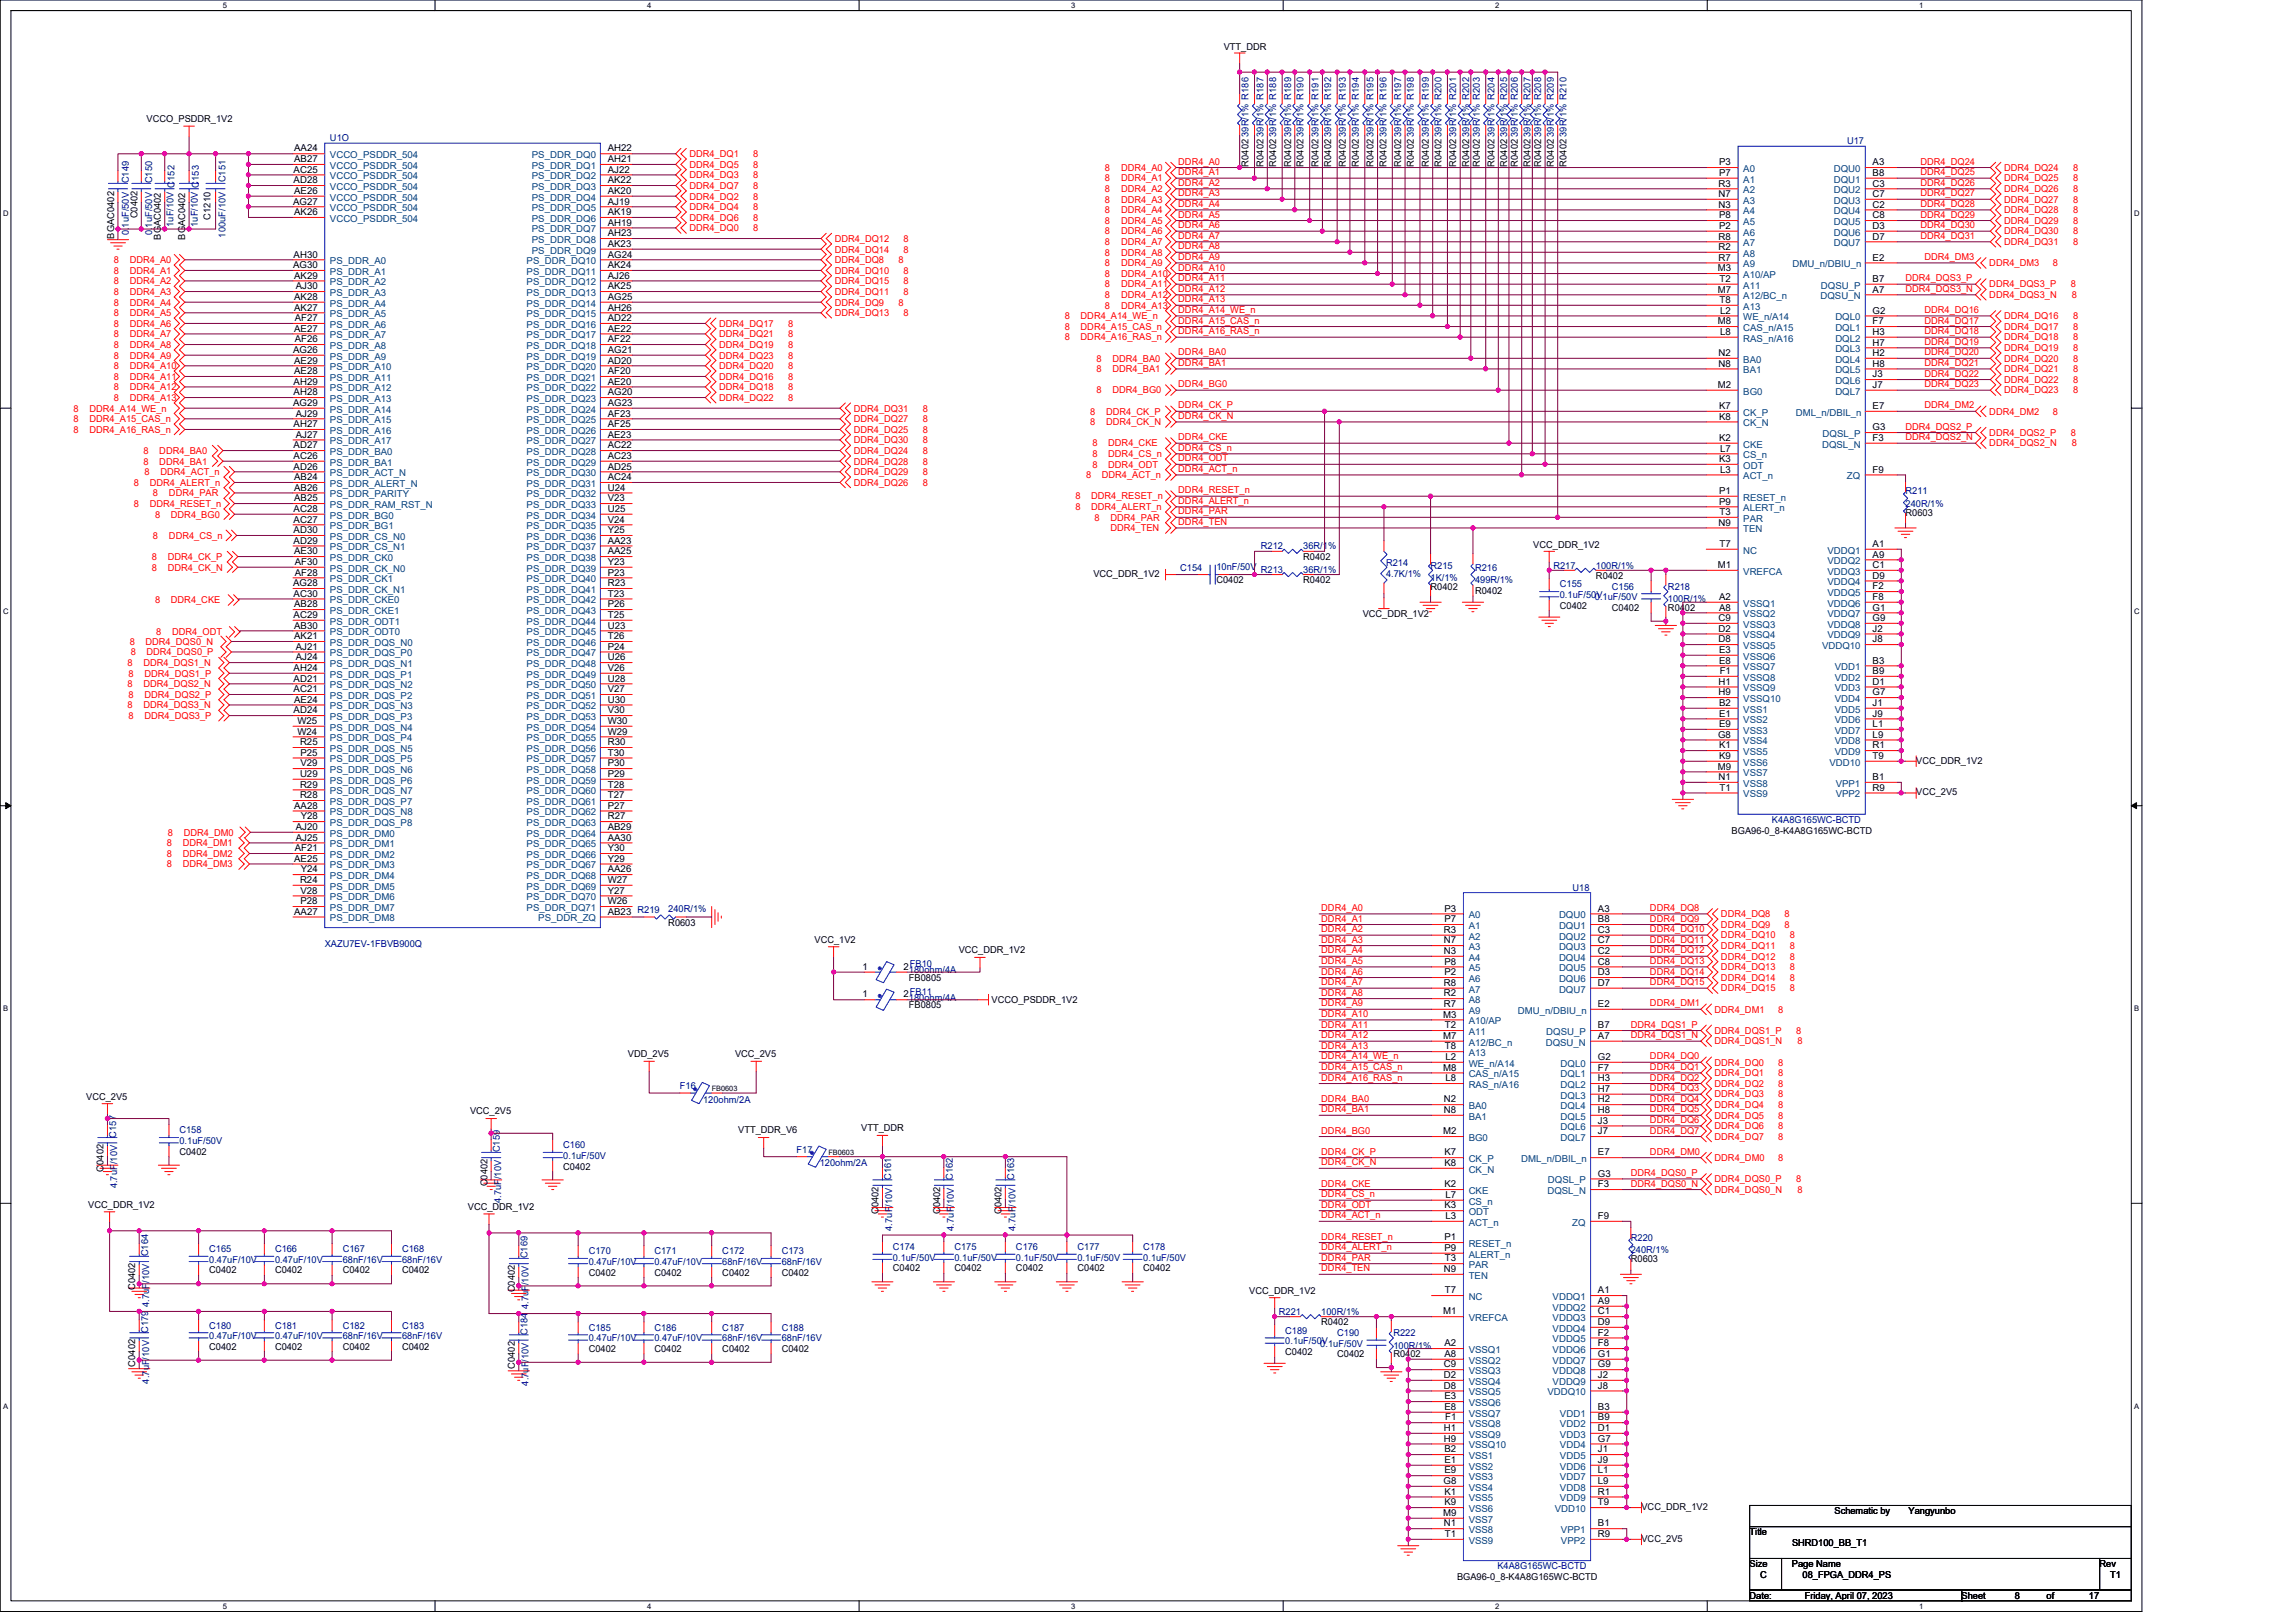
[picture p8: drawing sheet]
<svg xmlns="http://www.w3.org/2000/svg" width="297mm" height="210mm" viewBox="0 0 297 210" stroke-linecap="round" stroke-linejoin="round" font-family="sans-serif">
<defs><g id="words">
<g font-size="1.2">
<text x="158.3" y="6.5">VTT_DDR</text>
<text x="19" y="15.8">VCCO_PSDDR_1V2</text>
<text x="38" y="22.3">AC25</text>
<text x="38" y="23.7">AD28</text>
<text x="38.1" y="19.6">AA24</text>
<text x="38.1" y="21">AB27</text>
<text x="78.6" y="19.6">AH22</text>
<text x="78.6" y="21">AH21</text>
<text x="78.6" y="22.3">AJ22</text>
<text x="78.6" y="23.7">AK22</text>
<text x="161.5" y="21.5" transform="rotate(-90 161.5 21.5)">R0402</text>
<text x="163.4" y="21.5" transform="rotate(-90 163.4 21.5)">R0402</text>
<text x="165.1" y="21.5" transform="rotate(-90 165.1 21.5)">R0402</text>
<text x="167" y="21.5" transform="rotate(-90 167 21.5)">R0402</text>
<text x="168.7" y="21.5" transform="rotate(-90 168.7 21.5)">R0402</text>
<text x="170.6" y="21.5" transform="rotate(-90 170.6 21.5)">R0402</text>
<text x="172.2" y="21.5" transform="rotate(-90 172.2 21.5)">R0402</text>
<text x="174.1" y="21.5" transform="rotate(-90 174.1 21.5)">R0402</text>
<text x="175.8" y="21.5" transform="rotate(-90 175.8 21.5)">R0402</text>
<text x="177.7" y="21.5" transform="rotate(-90 177.7 21.5)">R0402</text>
<text x="179.4" y="21.5" transform="rotate(-90 179.4 21.5)">R0402</text>
<text x="181.3" y="21.5" transform="rotate(-90 181.3 21.5)">R0402</text>
<text x="182.9" y="21.5" transform="rotate(-90 182.9 21.5)">R0402</text>
<text x="184.8" y="21.5" transform="rotate(-90 184.8 21.5)">R0402</text>
<text x="186.5" y="21.5" transform="rotate(-90 186.5 21.5)">R0402</text>
<text x="188.4" y="21.5" transform="rotate(-90 188.4 21.5)">R0402</text>
<text x="190.1" y="21.5" transform="rotate(-90 190.1 21.5)">R0402</text>
<text x="191.4" y="21.5" transform="rotate(-90 191.4 21.5)">R0402</text>
<text x="193.4" y="21.5" transform="rotate(-90 193.4 21.5)">R0402</text>
<text x="195" y="21.5" transform="rotate(-90 195 21.5)">R0402</text>
<text x="196.4" y="21.5" transform="rotate(-90 196.4 21.5)">R0402</text>
<text x="198" y="21.5" transform="rotate(-90 198 21.5)">R0402</text>
<text x="199.4" y="21.5" transform="rotate(-90 199.4 21.5)">R0402</text>
<text x="201" y="21.5" transform="rotate(-90 201 21.5)">R0402</text>
<text x="202.7" y="21.5" transform="rotate(-90 202.7 21.5)">R0402</text>
<text x="222.4" y="21.4">P3</text>
<text x="222.4" y="22.8">P7</text>
<text x="242.3" y="21.4">A3</text>
<text x="242.3" y="22.8">B8</text>
<text x="17.8" y="28.3" transform="rotate(-90 17.8 28.3)">C0402</text>
<text x="27.2" y="28.4" transform="rotate(-90 27.2 28.4)">C1210</text>
<text x="37.9" y="26.5">AG27</text>
<text x="38.1" y="25.1">AE26</text>
<text x="38.1" y="27.8">AK26</text>
<text x="78.6" y="25.1">AK20</text>
<text x="78.6" y="26.5">AJ19</text>
<text x="78.6" y="27.8">AK19</text>
<text x="78.6" y="29.2">AH19</text>
<text x="222.3" y="24.1">R3</text>
<text x="222.3" y="25.5">N7</text>
<text x="222.3" y="26.9">N3</text>
<text x="222.4" y="28.2">P8</text>
<text x="222.4" y="29.6">P2</text>
<text x="242.3" y="24.1">C3</text>
<text x="242.3" y="25.5">C7</text>
<text x="242.3" y="26.9">C2</text>
<text x="242.3" y="28.2">C8</text>
<text x="242.3" y="29.6">D3</text>
<text x="14.8" y="30.9" transform="rotate(-90 14.8 30.9)">BGAC0402</text>
<text x="20.8" y="31" transform="rotate(-90 20.8 31)">BGAC0402</text>
<text x="24" y="31" transform="rotate(-90 24 31)">BGAC0402</text>
<text x="37.9" y="34.7">AG30</text>
<text x="38" y="33.3">AH30</text>
<text x="78.6" y="30.6">AH23</text>
<text x="78.6" y="31.9">AK23</text>
<text x="78.6" y="33.3">AG24</text>
<text x="78.6" y="34.7">AK24</text>
<text x="222.2" y="35.1">M3</text>
<text x="222.3" y="31">R8</text>
<text x="222.3" y="32.3">R2</text>
<text x="222.3" y="33.7">R7</text>
<text x="242.3" y="33.7">E2</text>
<text x="242.3" y="31">D7</text>
<text x="38.1" y="36">AK29</text>
<text x="38.1" y="38.8">AK28</text>
<text x="38.1" y="40.2">AK27</text>
<text x="38.1" y="41.6">AF27</text>
<text x="38.3" y="37.4">AJ30</text>
<text x="78.6" y="36">AJ26</text>
<text x="78.6" y="37.4">AK25</text>
<text x="78.6" y="38.8">AG25</text>
<text x="78.6" y="40.2">AH26</text>
<text x="78.6" y="41.6">AD22</text>
<text x="222.2" y="37.8">M7</text>
<text x="222.2" y="42">M8</text>
<text x="222.5" y="36.5">T2</text>
<text x="222.5" y="39.2">T8</text>
<text x="222.5" y="40.6">L2</text>
<text x="242.3" y="36.5">B7</text>
<text x="242.3" y="40.6">G2</text>
<text x="242.3" y="42">F7</text>
<text x="242.3" y="37.8">A7</text>
<text x="37.9" y="45.7">AG26</text>
<text x="38.1" y="47">AE29</text>
<text x="38.1" y="42.9">AE27</text>
<text x="38.1" y="44.3">AF26</text>
<text x="78.6" y="42.9">AE22</text>
<text x="78.6" y="44.3">AF22</text>
<text x="78.6" y="45.7">AG21</text>
<text x="78.6" y="47">AD20</text>
<text x="222.3" y="47.4">N8</text>
<text x="222.3" y="46.1">N2</text>
<text x="222.5" y="43.3">L8</text>
<text x="242.3" y="43.3">H3</text>
<text x="242.3" y="44.7">H7</text>
<text x="242.3" y="46.1">H2</text>
<text x="242.3" y="47.4">H8</text>
<text x="37.9" y="52.5">AG29</text>
<text x="38" y="49.8">AH29</text>
<text x="38" y="51.1">AH28</text>
<text x="38.1" y="48.4">AE28</text>
<text x="38.3" y="53.9">AJ29</text>
<text x="78.6" y="48.4">AF20</text>
<text x="78.6" y="49.8">AE20</text>
<text x="78.6" y="51.1">AG20</text>
<text x="78.6" y="52.5">AG23</text>
<text x="78.6" y="53.9">AF23</text>
<text x="222.2" y="50.2">M2</text>
<text x="222.4" y="52.9">K7</text>
<text x="242.3" y="48.8">J3</text>
<text x="242.3" y="50.2">J7</text>
<text x="242.3" y="52.9">E7</text>
<text x="38" y="55.3">AH27</text>
<text x="38" y="58">AD27</text>
<text x="38" y="59.4">AC26</text>
<text x="38.3" y="56.6">AJ27</text>
<text x="78.6" y="55.3">AF25</text>
<text x="78.6" y="56.6">AE23</text>
<text x="78.6" y="58">AC22</text>
<text x="78.6" y="59.4">AC23</text>
<text x="222.4" y="54.3">K8</text>
<text x="222.4" y="59.8">K3</text>
<text x="222.4" y="57">K2</text>
<text x="222.5" y="58.4">L7</text>
<text x="242.3" y="57">F3</text>
<text x="242.3" y="55.7">G3</text>
<text x="38" y="60.7">AD26</text>
<text x="38.1" y="62.1">AB24</text>
<text x="38.1" y="63.5">AB26</text>
<text x="38.1" y="64.9">AB25</text>
<text x="78.6" y="60.7">AD25</text>
<text x="78.6" y="62.1">AC24</text>
<text x="78.6" y="63.5">U24</text>
<text x="78.6" y="64.9">V23</text>
<text x="222.4" y="63.9">P1</text>
<text x="222.4" y="65.3">P9</text>
<text x="222.5" y="61.2">L3</text>
<text x="242.3" y="61.2">F9</text>
<text x="38" y="66.2">AC28</text>
<text x="38" y="67.6">AC27</text>
<text x="38" y="69">AD30</text>
<text x="38" y="70.3">AD29</text>
<text x="38.1" y="71.7">AE30</text>
<text x="78.6" y="66.2">U25</text>
<text x="78.6" y="67.6">V24</text>
<text x="78.6" y="69">Y25</text>
<text x="78.6" y="70.3">AA23</text>
<text x="78.6" y="71.7">AA25</text>
<text x="198.4" y="71">VCC_DDR_1V2</text>
<text x="222.3" y="68">N9</text>
<text x="222.5" y="70.8">T7</text>
<text x="222.5" y="66.6">T3</text>
<text x="242.3" y="70.8">A1</text>
<text x="246.5" y="66.7">R0603</text>
<text x="37.9" y="75.8">AG28</text>
<text x="38" y="77.2">AC30</text>
<text x="38.1" y="74.5">AF28</text>
<text x="38.1" y="73.1">AF30</text>
<text x="78.6" y="73.1">Y23</text>
<text x="78.6" y="74.5">P23</text>
<text x="78.6" y="75.8">R23</text>
<text x="78.6" y="77.2">T23</text>
<text x="141.5" y="74.6">VCC_DDR_1V2</text>
<text x="157.4" y="75.5">C0402</text>
<text x="168.6" y="75.5">R0402</text>
<text x="168.6" y="72.5">R0402</text>
<text x="185.1" y="76.3">R0402</text>
<text x="190.8" y="76.8">R0402</text>
<text x="206.5" y="74.9">R0402</text>
<text x="222.2" y="73.5">M1</text>
<text x="222.4" y="77.6">A2</text>
<text x="242.3" y="72.1">A9</text>
<text x="242.3" y="73.5">C1</text>
<text x="242.3" y="74.9">D9</text>
<text x="242.3" y="76.2">F2</text>
<text x="242.3" y="77.6">F8</text>
<text x="38" y="79.9">AC29</text>
<text x="38.1" y="78.6">AB28</text>
<text x="38.1" y="82.7">AK21</text>
<text x="38.1" y="81.3">AB30</text>
<text x="78.6" y="78.6">P26</text>
<text x="78.6" y="79.9">T25</text>
<text x="78.6" y="81.3">U23</text>
<text x="78.6" y="82.7">T26</text>
<text x="176.3" y="79.9">VCC_DDR_1V2</text>
<text x="201.8" y="78.8">C0402</text>
<text x="208.5" y="79">C0402</text>
<text x="215.8" y="79">R0402</text>
<text x="222.3" y="80.3">C9</text>
<text x="222.3" y="81.7">D2</text>
<text x="222.3" y="83.1">D8</text>
<text x="222.4" y="79">A8</text>
<text x="242.3" y="79">G1</text>
<text x="242.3" y="80.3">G9</text>
<text x="242.3" y="81.7">J2</text>
<text x="242.3" y="83.1">J8</text>
<text x="38" y="88.2">AD21</text>
<text x="38" y="86.8">AH24</text>
<text x="38" y="89.6">AC21</text>
<text x="38.3" y="85.4">AJ24</text>
<text x="38.3" y="84.1">AJ21</text>
<text x="78.6" y="84.1">P24</text>
<text x="78.6" y="85.4">U26</text>
<text x="78.6" y="86.8">V26</text>
<text x="78.6" y="88.2">U28</text>
<text x="78.6" y="89.6">V27</text>
<text x="222.3" y="88.6">H1</text>
<text x="222.3" y="90">H9</text>
<text x="222.4" y="84.5">E3</text>
<text x="222.4" y="85.9">E8</text>
<text x="222.5" y="87.2">F1</text>
<text x="242.3" y="85.9">B3</text>
<text x="242.3" y="87.2">B9</text>
<text x="242.3" y="88.6">D1</text>
<text x="242.3" y="90">G7</text>
<text x="38" y="92.3">AD24</text>
<text x="38.1" y="90.9">AE24</text>
<text x="38.5" y="93.7">W25</text>
<text x="38.5" y="95">W24</text>
<text x="78.6" y="90.9">U30</text>
<text x="78.6" y="92.3">V30</text>
<text x="78.6" y="93.7">W30</text>
<text x="78.6" y="95">W29</text>
<text x="222.3" y="95.4">G8</text>
<text x="222.4" y="91.3">B2</text>
<text x="222.4" y="92.7">E1</text>
<text x="222.4" y="94.1">E9</text>
<text x="242.3" y="91.3">J1</text>
<text x="242.3" y="92.7">J9</text>
<text x="242.3" y="94.1">L1</text>
<text x="242.3" y="95.4">L9</text>
<text x="38.8" y="96.4">R25</text>
<text x="38.8" y="101.9">R29</text>
<text x="38.8" y="100.5">U29</text>
<text x="38.9" y="99.1">V29</text>
<text x="38.9" y="97.8">P25</text>
<text x="78.6" y="96.4">R30</text>
<text x="78.6" y="97.8">T30</text>
<text x="78.6" y="99.1">P30</text>
<text x="78.6" y="100.5">P29</text>
<text x="78.6" y="101.9">T28</text>
<text x="222.2" y="99.6">M9</text>
<text x="222.3" y="100.9">N1</text>
<text x="222.4" y="96.8">K1</text>
<text x="222.4" y="98.2">K9</text>
<text x="242.3" y="98.2">T9</text>
<text x="242.3" y="100.9">B1</text>
<text x="242.3" y="96.8">R1</text>
<text x="247.9" y="98.8">VCC_DDR_1V2</text>
<text x="38.1" y="104.6">AA28</text>
<text x="38.3" y="107.4">AJ20</text>
<text x="38.8" y="103.3">R28</text>
<text x="38.9" y="106">Y28</text>
<text x="78.6" y="103.3">T27</text>
<text x="78.6" y="104.6">P27</text>
<text x="78.6" y="106">R27</text>
<text x="78.6" y="107.4">AB29</text>
<text x="222.5" y="102.3">T1</text>
<text x="224" y="107.8">BGA96-0_8-K4A8G165WC-BCTD</text>
<text x="242.3" y="102.3">R9</text>
<text x="247.9" y="102.9">VCC_2V5</text>
<text x="38.1" y="111.5">AE25</text>
<text x="38.1" y="110.1">AF21</text>
<text x="38.3" y="108.8">AJ25</text>
<text x="38.9" y="112.9">Y24</text>
<text x="78.6" y="108.8">AA30</text>
<text x="78.6" y="110.1">Y30</text>
<text x="78.6" y="111.5">Y29</text>
<text x="78.6" y="112.9">AA26</text>
<text x="38.1" y="118.3">AA27</text>
<text x="38.8" y="114.2">R24</text>
<text x="38.9" y="115.6">V28</text>
<text x="38.9" y="117">P28</text>
<text x="78.6" y="114.2">W27</text>
<text x="78.6" y="115.6">Y27</text>
<text x="78.6" y="117">W26</text>
<text x="78.6" y="118.3">AB23 R219</text>
<text x="86.5" y="119.8">R0603</text>
<text x="186.9" y="117.9">P3</text>
<text x="186.9" y="119.3">P7</text>
<text x="206.7" y="117.9">A3</text>
<text x="206.7" y="119.3">B8</text>
<text x="105.4" y="122">VCC_1V2</text>
<text x="111.6" y="125.5">1</text>
<text x="116.9" y="125.5">2</text>
<text x="124" y="123.3">VCC_DDR_1V2</text>
<text x="186.8" y="120.7">R3</text>
<text x="186.8" y="122">N7</text>
<text x="186.8" y="123.4">N3</text>
<text x="186.9" y="124.8">P8</text>
<text x="206.7" y="120.7">C3</text>
<text x="206.7" y="122">C7</text>
<text x="206.7" y="123.4">C2</text>
<text x="206.7" y="124.8">C8</text>
<text x="111.6" y="129.1">1</text>
<text x="116.9" y="129.1">2</text>
<text x="117.6" y="126.9">FB0805</text>
<text x="117.6" y="130.5">FB0805</text>
<text x="128.3" y="129.8">VCCO_PSDDR_1V2</text>
<text x="186.7" y="131.7">M3</text>
<text x="186.8" y="127.6">R8</text>
<text x="186.8" y="128.9">R2</text>
<text x="186.8" y="130.3">R7</text>
<text x="186.9" y="126.2">P2</text>
<text x="206.7" y="130.3">E2</text>
<text x="206.7" y="126.2">D3</text>
<text x="206.7" y="127.6">D7</text>
<text x="81.2" y="136.8">VDD_2V5</text>
<text x="95.1" y="136.8">VCC_2V5</text>
<text x="186.7" y="134.4">M7</text>
<text x="186.9" y="133">T2</text>
<text x="186.9" y="135.8">T8</text>
<text x="187" y="137.1">L2</text>
<text x="206.7" y="133">B7</text>
<text x="206.7" y="137.1">G2</text>
<text x="206.7" y="134.4">A7</text>
<text x="11.2" y="142.3">VCC_2V5</text>
<text x="186.7" y="138.5">M8</text>
<text x="186.8" y="144">N8</text>
<text x="186.8" y="142.6">N2</text>
<text x="187" y="139.9">L8</text>
<text x="206.7" y="138.5">F7</text>
<text x="206.7" y="139.9">H3</text>
<text x="206.7" y="141.3">H7</text>
<text x="206.7" y="142.6">H2</text>
<text x="206.7" y="144">H8</text>
<text x="23.2" y="149.4">C0402</text>
<text x="60.8" y="144.2">VCC_2V5</text>
<text x="95.5" y="146.6">VTT_DDR_V6</text>
<text x="111.4" y="146.4">VTT_DDR</text>
<text x="186.7" y="146.7">M2</text>
<text x="186.9" y="149.5">K7</text>
<text x="206.7" y="145.4">J3</text>
<text x="206.7" y="146.7">J7</text>
<text x="206.7" y="149.5">E7</text>
<text x="13.4" y="151.6" transform="rotate(-90 13.4 151.6)">C0402</text>
<text x="63.1" y="153.5" transform="rotate(-90 63.1 153.5)">C0402</text>
<text x="72.9" y="151.3">C0402</text>
<text x="186.9" y="150.9">K8</text>
<text x="186.9" y="153.6">K2</text>
<text x="187" y="155">L7</text>
<text x="206.7" y="153.6">F3</text>
<text x="206.7" y="152.2">G3</text>
<text x="11.4" y="156.3">VCC_DDR_1V2</text>
<text x="60.5" y="156.5">VCC_DDR_1V2</text>
<text x="113.7" y="157.1" transform="rotate(-90 113.7 157.1)">C0402</text>
<text x="121.6" y="157.1" transform="rotate(-90 121.6 157.1)">C0402</text>
<text x="129.6" y="157.1" transform="rotate(-90 129.6 157.1)">C0402</text>
<text x="186.9" y="156.3">K3</text>
<text x="186.9" y="160.5">P1</text>
<text x="186.9" y="161.8">P9</text>
<text x="187" y="157.7">L3</text>
<text x="206.7" y="157.7">F9</text>
<text x="17.5" y="166.9" transform="rotate(-90 17.5 166.9)">C0402</text>
<text x="27.1" y="164.8">C0402</text>
<text x="35.6" y="164.8">C0402</text>
<text x="44.3" y="164.8">C0402</text>
<text x="52" y="164.8">C0402</text>
<text x="66.6" y="167.2" transform="rotate(-90 66.6 167.2)">C0402</text>
<text x="76.2" y="165">C0402</text>
<text x="84.7" y="165">C0402</text>
<text x="93.4" y="165">C0402</text>
<text x="101.1" y="165">C0402</text>
<text x="115.5" y="164.5">C0402</text>
<text x="123.5" y="164.5">C0402</text>
<text x="131.4" y="164.5">C0402</text>
<text x="139.4" y="164.5">C0402</text>
<text x="147.9" y="164.5">C0402</text>
<text x="161.6" y="167.4">VCC_DDR_1V2</text>
<text x="186.8" y="164.6">N9</text>
<text x="186.9" y="167.3">T7</text>
<text x="186.9" y="163.2">T3</text>
<text x="206.7" y="167.3">A1</text>
<text x="211" y="163.3">R0603</text>
<text x="170.9" y="171.5">R0402</text>
<text x="186.7" y="170.1">M1</text>
<text x="206.7" y="168.7">A9</text>
<text x="206.7" y="170.1">C1</text>
<text x="206.7" y="171.4">D9</text>
<text x="206.7" y="172.8">F2</text>
<text x="17.5" y="176.8" transform="rotate(-90 17.5 176.8)">C0402</text>
<text x="27.1" y="174.6">C0402</text>
<text x="35.6" y="174.6">C0402</text>
<text x="44.3" y="174.6">C0402</text>
<text x="52" y="174.6">C0402</text>
<text x="66.6" y="177.1" transform="rotate(-90 66.6 177.1)">C0402</text>
<text x="76.2" y="174.9">C0402</text>
<text x="84.7" y="174.9">C0402</text>
<text x="93.4" y="174.9">C0402</text>
<text x="101.1" y="174.9">C0402</text>
<text x="166.3" y="175.3">C0402</text>
<text x="173" y="175.6">C0402</text>
<text x="180.3" y="175.6">R0402</text>
<text x="186.8" y="176.9">C9</text>
<text x="186.8" y="178.3">D2</text>
<text x="186.8" y="179.7">D8</text>
<text x="186.9" y="174.2">A2</text>
<text x="186.9" y="175.6">A8</text>
<text x="206.7" y="174.2">F8</text>
<text x="206.7" y="175.6">G1</text>
<text x="206.7" y="176.9">G9</text>
<text x="206.7" y="178.3">J2</text>
<text x="206.7" y="179.7">J8</text>
<text x="186.8" y="185.1">H1</text>
<text x="186.9" y="181">E3</text>
<text x="186.9" y="182.4">E8</text>
<text x="187" y="183.8">F1</text>
<text x="206.7" y="182.4">B3</text>
<text x="206.7" y="183.8">B9</text>
<text x="206.7" y="185.1">D1</text>
<text x="186.8" y="186.5">H9</text>
<text x="186.9" y="187.9">B2</text>
<text x="186.9" y="189.3">E1</text>
<text x="186.9" y="190.6">E9</text>
<text x="206.7" y="186.5">G7</text>
<text x="206.7" y="187.9">J1</text>
<text x="206.7" y="189.3">J9</text>
<text x="206.7" y="190.6">L1</text>
<text x="186.7" y="196.1">M9</text>
<text x="186.8" y="192">G8</text>
<text x="186.8" y="197.5">N1</text>
<text x="186.9" y="193.4">K1</text>
<text x="186.9" y="194.8">K9</text>
<text x="206.7" y="194.8">T9</text>
<text x="206.7" y="197.5">B1</text>
<text x="206.7" y="192">L9</text>
<text x="206.7" y="193.4">R1</text>
<text x="212.4" y="195.3">VCC_DDR_1V2</text>
<text x="237.3" y="195.9">Schematic by</text>
<text x="246.9" y="195.9">Yangyunbo</text>
<text x="186.9" y="198.9">T1</text>
<text x="206.7" y="198.9">R9</text>
<text x="212.4" y="199.5">VCC_2V5</text>
<text x="226.4" y="198.6">Title</text>
<text x="226.4" y="202.8">Size</text>
<text x="231.8" y="202.8">Page Name</text>
<text x="231.8" y="200">SHRD100_BB_T1</text>
<text x="271.6" y="202.8">Rev</text>
<text x="188.5" y="204.4">BGA96-0_8-K4A8G165WC-BCTD</text>
<text x="226.4" y="206.9">Date:</text>
<text x="227.7" y="204.1">C</text>
<text x="233.2" y="204.1">08_FPGA_DDR4_PS</text>
<text x="233.5" y="206.9">Friday, April 07, 2023</text>
<text x="253.8" y="206.9">Sheet</text>
<text x="260.6" y="206.9">8</text>
<text x="264.8" y="206.9">of</text>
<text x="270.3" y="206.9">17</text>
<text x="273" y="204.1">T1</text>
</g>
<g font-size="1.2" fill="#000080">
<text x="161.5" y="17.7" transform="rotate(-90 161.5 17.7)">39R/1% R186</text>
<text x="163.4" y="17.7" transform="rotate(-90 163.4 17.7)">39R/1% R187</text>
<text x="165.1" y="17.7" transform="rotate(-90 165.1 17.7)">39R/1% R188</text>
<text x="167" y="17.7" transform="rotate(-90 167 17.7)">39R/1% R189</text>
<text x="168.7" y="17.7" transform="rotate(-90 168.7 17.7)">39R/1% R190</text>
<text x="170.6" y="17.7" transform="rotate(-90 170.6 17.7)">39R/1% R191</text>
<text x="172.2" y="17.7" transform="rotate(-90 172.2 17.7)">39R/1% R192</text>
<text x="174.1" y="17.7" transform="rotate(-90 174.1 17.7)">39R/1% R193</text>
<text x="175.8" y="17.7" transform="rotate(-90 175.8 17.7)">39R/1% R194</text>
<text x="177.7" y="17.7" transform="rotate(-90 177.7 17.7)">39R/1% R195</text>
<text x="179.4" y="17.7" transform="rotate(-90 179.4 17.7)">39R/1% R196</text>
<text x="181.3" y="17.7" transform="rotate(-90 181.3 17.7)">39R/1% R197</text>
<text x="182.9" y="17.7" transform="rotate(-90 182.9 17.7)">39R/1% R198</text>
<text x="184.8" y="17.7" transform="rotate(-90 184.8 17.7)">39R/1% R199</text>
<text x="186.5" y="17.7" transform="rotate(-90 186.5 17.7)">39R/1% R200</text>
<text x="188.4" y="17.7" transform="rotate(-90 188.4 17.7)">39R/1% R201</text>
<text x="190.1" y="17.7" transform="rotate(-90 190.1 17.7)">39R/1% R202</text>
<text x="191.4" y="17.7" transform="rotate(-90 191.4 17.7)">39R/1% R203</text>
<text x="193.4" y="17.7" transform="rotate(-90 193.4 17.7)">39R/1% R204</text>
<text x="195" y="17.7" transform="rotate(-90 195 17.7)">39R/1% R205</text>
<text x="196.4" y="17.7" transform="rotate(-90 196.4 17.7)">39R/1% R206</text>
<text x="198" y="17.7" transform="rotate(-90 198 17.7)">39R/1% R207</text>
<text x="199.4" y="17.7" transform="rotate(-90 199.4 17.7)">39R/1% R208</text>
<text x="201" y="17.7" transform="rotate(-90 201 17.7)">39R/1% R209</text>
<text x="202.7" y="17.7" transform="rotate(-90 202.7 17.7)">39R/1% R210</text>
<text x="16.7" y="23.7" transform="rotate(-90 16.7 23.7)">C149</text>
<text x="19.7" y="23.7" transform="rotate(-90 19.7 23.7)">C150</text>
<text x="29.2" y="23.6" transform="rotate(-90 29.2 23.6)">C151</text>
<text x="42.7" y="18.3">U1O</text>
<text x="239" y="18.7">U17</text>
<text x="22.5" y="29.4" transform="rotate(-90 22.5 29.4)">1uF/10V C152</text>
<text x="25.6" y="29.4" transform="rotate(-90 25.6 29.4)">1uF/10V C153</text>
<text x="16.7" y="30.5" transform="rotate(-90 16.7 30.5)">0.1uF/50V</text>
<text x="19.7" y="30.5" transform="rotate(-90 19.7 30.5)">0.1uF/50V</text>
<text x="29.2" y="30.7" transform="rotate(-90 29.2 30.7)">100uF/10V</text>
<text x="246.5" y="63.9">R211</text>
<text x="246.5" y="65.6">240R/1%</text>
<text x="163.1" y="71.1">R212</text>
<text x="168.6" y="71.1">36R/1%</text>
<text x="152.7" y="73.8">C154</text>
<text x="157.4" y="73.7">10nF/50V</text>
<text x="163.1" y="74.1">R213</text>
<text x="168.6" y="74.1">36R/1%</text>
<text x="179.3" y="73.3">R214</text>
<text x="179.3" y="74.6">4.7K/1%</text>
<text x="185.1" y="73.6">R215</text>
<text x="185.1" y="75.2">1K/1%</text>
<text x="190.8" y="73.8">R216</text>
<text x="190.8" y="75.5">499R/1%</text>
<text x="201" y="73.6">R217</text>
<text x="201.8" y="76">C155</text>
<text x="201.8" y="77.4">0.1uF/50V</text>
<text x="206.3" y="77.7">0.1uF/50V</text>
<text x="206.5" y="73.6">100R/1%</text>
<text x="208.5" y="76.3">C156</text>
<text x="215.8" y="76.3">R218</text>
<text x="215.8" y="77.9">100R/1%</text>
<text x="229.2" y="106.5">K4A8G165WC-BCTD</text>
<text x="86.5" y="118">240R/1%</text>
<text x="203.5" y="115.3">U18</text>
<text x="42" y="122.5">XAZU7EV-1FBVB900Q</text>
<text x="117.6" y="125.9">180ohm/4A</text>
<text x="117.7" y="125.1">FB10</text>
<text x="117.6" y="129.5">180ohm/4A</text>
<text x="117.7" y="128.7">FB11</text>
<text x="88" y="140.9">F16</text>
<text x="91" y="142.7">120ohm/2A</text>
<text x="15" y="147.2" transform="rotate(-90 15 147.2)">C157</text>
<text x="23.2" y="146.6">C158</text>
<text x="23.2" y="148">0.1uF/50V</text>
<text x="64.7" y="149.1" transform="rotate(-90 64.7 149.1)">C159</text>
<text x="72.9" y="148.6">C160</text>
<text x="72.9" y="149.9">0.1uF/50V</text>
<text x="103.1" y="149.1">F17</text>
<text x="15.2" y="153.8" transform="rotate(-90 15.2 153.8)">4.7uF/10V</text>
<text x="64.8" y="155.7" transform="rotate(-90 64.8 155.7)">4.7uF/10V</text>
<text x="106.1" y="150.9">120ohm/2A</text>
<text x="115.3" y="152.7" transform="rotate(-90 115.3 152.7)">C161</text>
<text x="123.3" y="152.7" transform="rotate(-90 123.3 152.7)">C162</text>
<text x="131.2" y="152.7" transform="rotate(-90 131.2 152.7)">C163</text>
<text x="115.4" y="159.2" transform="rotate(-90 115.4 159.2)">4.7uF/10V</text>
<text x="115.5" y="161.7">C174</text>
<text x="123.4" y="159.2" transform="rotate(-90 123.4 159.2)">4.7uF/10V</text>
<text x="123.5" y="161.7">C175</text>
<text x="131.4" y="159.2" transform="rotate(-90 131.4 159.2)">4.7uF/10V</text>
<text x="131.4" y="161.7">C176</text>
<text x="139.4" y="161.7">C177</text>
<text x="147.9" y="161.7">C178</text>
<text x="211" y="160.5">R220</text>
<text x="19.2" y="162.5" transform="rotate(-90 19.2 162.5)">C164</text>
<text x="27.1" y="162">C165</text>
<text x="27.1" y="163.4">0.47uF/10V</text>
<text x="35.6" y="162">C166</text>
<text x="35.6" y="163.4">0.47uF/10V</text>
<text x="44.3" y="162">C167</text>
<text x="44.3" y="163.4">68nF/16V</text>
<text x="52" y="162">C168</text>
<text x="52" y="163.4">68nF/16V</text>
<text x="68.3" y="162.8" transform="rotate(-90 68.3 162.8)">C169</text>
<text x="76.2" y="162.3">C170</text>
<text x="76.2" y="163.7">0.47uF/10V</text>
<text x="84.7" y="162.3">C171</text>
<text x="84.7" y="163.7">0.47uF/10V</text>
<text x="93.4" y="162.3">C172</text>
<text x="93.4" y="163.7">68nF/16V</text>
<text x="101.1" y="162.3">C173</text>
<text x="101.1" y="163.7">68nF/16V</text>
<text x="115.5" y="163.1">0.1uF/50V</text>
<text x="123.5" y="163.1">0.1uF/50V</text>
<text x="131.4" y="163.1">0.1uF/50V</text>
<text x="139.4" y="163.1">0.1uF/50V</text>
<text x="147.9" y="163.1">0.1uF/50V</text>
<text x="211" y="162.2">240R/1%</text>
<text x="19.2" y="172.4" transform="rotate(-90 19.2 172.4)">C179</text>
<text x="19.3" y="169.1" transform="rotate(-90 19.3 169.1)">4.7uF/10V</text>
<text x="27.1" y="171.9">C180</text>
<text x="27.1" y="173.3">0.47uF/10V</text>
<text x="35.6" y="171.9">C181</text>
<text x="35.6" y="173.3">0.47uF/10V</text>
<text x="44.3" y="171.9">C182</text>
<text x="44.3" y="173.3">68nF/16V</text>
<text x="52" y="171.9">C183</text>
<text x="52" y="173.3">68nF/16V</text>
<text x="68.3" y="172.7" transform="rotate(-90 68.3 172.7)">C184</text>
<text x="68.4" y="169.4" transform="rotate(-90 68.4 169.4)">4.7uF/10V</text>
<text x="76.2" y="172.2">C185</text>
<text x="76.2" y="173.5">0.47uF/10V</text>
<text x="84.7" y="172.2">C186</text>
<text x="84.7" y="173.5">0.47uF/10V</text>
<text x="93.4" y="172.2">C187</text>
<text x="93.4" y="173.5">68nF/16V</text>
<text x="101.1" y="172.2">C188</text>
<text x="101.1" y="173.5">68nF/16V</text>
<text x="165.5" y="170.1">R221</text>
<text x="166.3" y="172.6">C189</text>
<text x="166.3" y="173.9">0.1uF/50V</text>
<text x="170.9" y="170.1">100R/1%</text>
<text x="173" y="172.8">C190</text>
<text x="180.3" y="172.8">R222</text>
<text x="19.3" y="179" transform="rotate(-90 19.3 179)">4.7uF/10V</text>
<text x="68.4" y="179.3" transform="rotate(-90 68.4 179.3)">4.7uF/10V</text>
<text x="170.8" y="174.2">0.1uF/50V</text>
<text x="180.3" y="174.5">100R/1%</text>
<text x="193.7" y="203">K4A8G165WC-BCTD</text>
</g>
<g font-size="1.2" fill="#004080">
<text x="42.7" y="20.5">VCCO_PSDDR_504</text>
<text x="42.7" y="21.8">VCCO_PSDDR_504</text>
<text x="42.7" y="23.2">VCCO_PSDDR_504</text>
<text x="68.8" y="20.5">PS_DDR_DQ0</text>
<text x="68.8" y="21.8">PS_DDR_DQ1</text>
<text x="68.8" y="23.2">PS_DDR_DQ2</text>
<text x="225.5" y="22.2">A0</text>
<text x="225.5" y="23.6">A1</text>
<text x="237.2" y="22.2">DQU0</text>
<text x="237.2" y="23.6">DQU1</text>
<text x="42.7" y="24.6">VCCO_PSDDR_504</text>
<text x="42.7" y="26">VCCO_PSDDR_504</text>
<text x="42.7" y="27.3">VCCO_PSDDR_504</text>
<text x="42.7" y="28.7">VCCO_PSDDR_504</text>
<text x="68.8" y="24.6">PS_DDR_DQ3</text>
<text x="68.8" y="26">PS_DDR_DQ4</text>
<text x="68.8" y="27.3">PS_DDR_DQ5</text>
<text x="68.8" y="28.7">PS_DDR_DQ6</text>
<text x="225.5" y="25">A2</text>
<text x="225.5" y="26.4">A3</text>
<text x="225.5" y="27.7">A4</text>
<text x="225.5" y="29.1">A5</text>
<text x="237.2" y="25">DQU2</text>
<text x="237.2" y="26.4">DQU3</text>
<text x="237.2" y="27.7">DQU4</text>
<text x="237.2" y="29.1">DQU5</text>
<text x="42.7" y="34.2">PS_DDR_A0</text>
<text x="42.7" y="35.6">PS_DDR_A1</text>
<text x="68.1" y="34.2">PS_DDR_DQ10</text>
<text x="68.1" y="35.6">PS_DDR_DQ11</text>
<text x="68.8" y="30.1">PS_DDR_DQ7</text>
<text x="68.8" y="31.4">PS_DDR_DQ8</text>
<text x="68.8" y="32.8">PS_DDR_DQ9</text>
<text x="225.5" y="30.5">A6</text>
<text x="225.5" y="31.9">A7</text>
<text x="225.5" y="33.2">A8</text>
<text x="225.5" y="34.6">A9</text>
<text x="225.5" y="36">A10/AP</text>
<text x="231.9" y="34.6">DMU_n/DBIU_n</text>
<text x="237.2" y="30.5">DQU6</text>
<text x="237.2" y="31.9">DQU7</text>
<text x="42.7" y="36.9">PS_DDR_A2</text>
<text x="42.7" y="38.3">PS_DDR_A3</text>
<text x="42.7" y="39.7">PS_DDR_A4</text>
<text x="42.7" y="41">PS_DDR_A5</text>
<text x="68.1" y="36.9">PS_DDR_DQ12</text>
<text x="68.1" y="38.3">PS_DDR_DQ13</text>
<text x="68.1" y="39.7">PS_DDR_DQ14</text>
<text x="68.1" y="41">PS_DDR_DQ15</text>
<text x="225.5" y="37.3">A11</text>
<text x="225.5" y="38.7">A12/BC_n</text>
<text x="225.5" y="40.1">A13</text>
<text x="225.5" y="41.4">WE_n/A14</text>
<text x="235.5" y="38.7">DQSU_N</text>
<text x="235.6" y="37.3">DQSU_P</text>
<text x="237.4" y="41.4">DQL0</text>
<text x="42.7" y="47.9">PS_DDR_A10</text>
<text x="42.7" y="42.4">PS_DDR_A6</text>
<text x="42.7" y="43.8">PS_DDR_A7</text>
<text x="42.7" y="45.1">PS_DDR_A8</text>
<text x="42.7" y="46.5">PS_DDR_A9</text>
<text x="68.1" y="42.4">PS_DDR_DQ16</text>
<text x="68.1" y="43.8">PS_DDR_DQ17</text>
<text x="68.1" y="45.1">PS_DDR_DQ18</text>
<text x="68.1" y="46.5">PS_DDR_DQ19</text>
<text x="68.1" y="47.9">PS_DDR_DQ20</text>
<text x="225.5" y="46.9">BA0</text>
<text x="225.5" y="42.8">CAS_n/A15</text>
<text x="225.5" y="44.2">RAS_n/A16</text>
<text x="237.4" y="42.8">DQL1</text>
<text x="237.4" y="44.2">DQL2</text>
<text x="237.4" y="45.6">DQL3</text>
<text x="237.4" y="46.9">DQL4</text>
<text x="42.7" y="49.3">PS_DDR_A11</text>
<text x="42.7" y="50.6">PS_DDR_A12</text>
<text x="42.7" y="52">PS_DDR_A13</text>
<text x="42.7" y="53.4">PS_DDR_A14</text>
<text x="68.1" y="49.3">PS_DDR_DQ21</text>
<text x="68.1" y="50.6">PS_DDR_DQ22</text>
<text x="68.1" y="52">PS_DDR_DQ23</text>
<text x="68.1" y="53.4">PS_DDR_DQ24</text>
<text x="225.5" y="53.8">CK_P</text>
<text x="225.5" y="51.1">BG0</text>
<text x="225.5" y="48.3">BA1</text>
<text x="232.3" y="53.8">DML_n/DBIL_n</text>
<text x="237.4" y="48.3">DQL5</text>
<text x="237.4" y="49.7">DQL6</text>
<text x="237.4" y="51.1">DQL7</text>
<text x="42.7" y="54.8">PS_DDR_A15</text>
<text x="42.7" y="56.1">PS_DDR_A16</text>
<text x="42.7" y="57.5">PS_DDR_A17</text>
<text x="42.7" y="58.9">PS_DDR_BA0</text>
<text x="68.1" y="54.8">PS_DDR_DQ25</text>
<text x="68.1" y="56.1">PS_DDR_DQ26</text>
<text x="68.1" y="57.5">PS_DDR_DQ27</text>
<text x="68.1" y="58.9">PS_DDR_DQ28</text>
<text x="225.5" y="55.2">CK_N</text>
<text x="225.5" y="59.3">CS_n</text>
<text x="225.5" y="57.9">CKE</text>
<text x="235.7" y="57.9">DQSL_N</text>
<text x="235.8" y="56.5">DQSL_P</text>
<text x="42.7" y="61.6">PS_DDR_ACT_N</text>
<text x="42.7" y="63">PS_DDR_ALERT_N</text>
<text x="42.7" y="60.2">PS_DDR_BA1</text>
<text x="42.7" y="64.3">PS_DDR_PARITY</text>
<text x="42.7" y="65.7">PS_DDR_RAM_RST_N</text>
<text x="68.1" y="60.2">PS_DDR_DQ29</text>
<text x="68.1" y="61.6">PS_DDR_DQ30</text>
<text x="68.1" y="63">PS_DDR_DQ31</text>
<text x="68.1" y="64.3">PS_DDR_DQ32</text>
<text x="68.1" y="65.7">PS_DDR_DQ33</text>
<text x="225.5" y="60.6">ODT</text>
<text x="225.5" y="64.8">RESET_n</text>
<text x="225.5" y="62">ACT_n</text>
<text x="238.9" y="62">ZQ</text>
<text x="42.7" y="67.1">PS_DDR_BG0</text>
<text x="42.7" y="68.5">PS_DDR_BG1</text>
<text x="42.7" y="69.8">PS_DDR_CS_N0</text>
<text x="42.7" y="71.2">PS_DDR_CS_N1</text>
<text x="68.1" y="67.1">PS_DDR_DQ34</text>
<text x="68.1" y="68.5">PS_DDR_DQ35</text>
<text x="68.1" y="69.8">PS_DDR_DQ36</text>
<text x="68.1" y="71.2">PS_DDR_DQ37</text>
<text x="225.5" y="71.6">NC</text>
<text x="225.5" y="68.9">TEN</text>
<text x="225.5" y="66.1">ALERT_n</text>
<text x="225.5" y="67.5">PAR</text>
<text x="236.4" y="71.6">VDDQ1</text>
<text x="42.7" y="72.6">PS_DDR_CK0</text>
<text x="42.7" y="75.3">PS_DDR_CK1</text>
<text x="42.7" y="74">PS_DDR_CK_N0</text>
<text x="42.7" y="76.7">PS_DDR_CK_N1</text>
<text x="68.1" y="72.6">PS_DDR_DQ38</text>
<text x="68.1" y="74">PS_DDR_DQ39</text>
<text x="68.1" y="75.3">PS_DDR_DQ40</text>
<text x="68.1" y="76.7">PS_DDR_DQ41</text>
<text x="225.5" y="74.4">VREFCA</text>
<text x="236.4" y="73">VDDQ2</text>
<text x="236.4" y="74.4">VDDQ3</text>
<text x="236.4" y="75.7">VDDQ4</text>
<text x="236.4" y="77.1">VDDQ5</text>
<text x="42.7" y="78.1">PS_DDR_CKE0</text>
<text x="42.7" y="79.4">PS_DDR_CKE1</text>
<text x="42.7" y="83.6">PS_DDR_DQS_N0</text>
<text x="42.7" y="82.2">PS_DDR_ODT0</text>
<text x="42.7" y="80.8">PS_DDR_ODT1</text>
<text x="68.1" y="78.1">PS_DDR_DQ42</text>
<text x="68.1" y="79.4">PS_DDR_DQ43</text>
<text x="68.1" y="80.8">PS_DDR_DQ44</text>
<text x="68.1" y="82.2">PS_DDR_DQ45</text>
<text x="68.1" y="83.6">PS_DDR_DQ46</text>
<text x="225.5" y="78.5">VSSQ1</text>
<text x="225.5" y="79.9">VSSQ2</text>
<text x="225.5" y="81.2">VSSQ3</text>
<text x="225.5" y="82.6">VSSQ4</text>
<text x="225.5" y="84">VSSQ5</text>
<text x="235.7" y="84">VDDQ10</text>
<text x="236.4" y="78.5">VDDQ6</text>
<text x="236.4" y="79.9">VDDQ7</text>
<text x="236.4" y="81.2">VDDQ8</text>
<text x="236.4" y="82.6">VDDQ9</text>
<text x="42.7" y="86.3">PS_DDR_DQS_N1</text>
<text x="42.7" y="89">PS_DDR_DQS_N2</text>
<text x="42.7" y="84.9">PS_DDR_DQS_P0</text>
<text x="42.7" y="87.7">PS_DDR_DQS_P1</text>
<text x="68.1" y="84.9">PS_DDR_DQ47</text>
<text x="68.1" y="86.3">PS_DDR_DQ48</text>
<text x="68.1" y="87.7">PS_DDR_DQ49</text>
<text x="68.1" y="89">PS_DDR_DQ50</text>
<text x="225.5" y="85.3">VSSQ6</text>
<text x="225.5" y="86.7">VSSQ7</text>
<text x="225.5" y="88.1">VSSQ8</text>
<text x="225.5" y="89.5">VSSQ9</text>
<text x="237.4" y="86.7">VDD1</text>
<text x="237.4" y="88.1">VDD2</text>
<text x="237.4" y="89.5">VDD3</text>
<text x="42.7" y="91.8">PS_DDR_DQS_N3</text>
<text x="42.7" y="94.5">PS_DDR_DQS_N4</text>
<text x="42.7" y="90.4">PS_DDR_DQS_P2</text>
<text x="42.7" y="93.2">PS_DDR_DQS_P3</text>
<text x="42.7" y="95.9">PS_DDR_DQS_P4</text>
<text x="68.1" y="90.4">PS_DDR_DQ51</text>
<text x="68.1" y="91.8">PS_DDR_DQ52</text>
<text x="68.1" y="93.2">PS_DDR_DQ53</text>
<text x="68.1" y="94.5">PS_DDR_DQ54</text>
<text x="68.1" y="95.9">PS_DDR_DQ55</text>
<text x="225.5" y="90.8">VSSQ10</text>
<text x="225.5" y="92.2">VSS1</text>
<text x="225.5" y="93.6">VSS2</text>
<text x="225.5" y="94.9">VSS3</text>
<text x="237.4" y="90.8">VDD4</text>
<text x="237.4" y="92.2">VDD5</text>
<text x="237.4" y="93.6">VDD6</text>
<text x="237.4" y="94.9">VDD7</text>
<text x="42.7" y="97.3">PS_DDR_DQS_N5</text>
<text x="42.7" y="100">PS_DDR_DQS_N6</text>
<text x="42.7" y="98.6">PS_DDR_DQS_P5</text>
<text x="42.7" y="101.4">PS_DDR_DQS_P6</text>
<text x="68.1" y="97.3">PS_DDR_DQ56</text>
<text x="68.1" y="98.6">PS_DDR_DQ57</text>
<text x="68.1" y="100">PS_DDR_DQ58</text>
<text x="68.1" y="101.4">PS_DDR_DQ59</text>
<text x="225.5" y="96.3">VSS4</text>
<text x="225.5" y="97.7">VSS5</text>
<text x="225.5" y="99.1">VSS6</text>
<text x="225.5" y="100.4">VSS7</text>
<text x="225.5" y="101.8">VSS8</text>
<text x="236.7" y="99.1">VDD10</text>
<text x="237.4" y="96.3">VDD8</text>
<text x="237.4" y="97.7">VDD9</text>
<text x="237.5" y="101.8">VPP1</text>
<text x="42.7" y="102.8">PS_DDR_DQS_N7</text>
<text x="42.7" y="105.5">PS_DDR_DQS_N8</text>
<text x="42.7" y="104.1">PS_DDR_DQS_P7</text>
<text x="42.7" y="106.9">PS_DDR_DQS_P8</text>
<text x="68.1" y="102.8">PS_DDR_DQ60</text>
<text x="68.1" y="104.1">PS_DDR_DQ61</text>
<text x="68.1" y="105.5">PS_DDR_DQ62</text>
<text x="68.1" y="106.9">PS_DDR_DQ63</text>
<text x="225.5" y="103.2">VSS9</text>
<text x="237.5" y="103.2">VPP2</text>
<text x="42.7" y="108.2">PS_DDR_DM0</text>
<text x="42.7" y="109.6">PS_DDR_DM1</text>
<text x="42.7" y="111">PS_DDR_DM2</text>
<text x="42.7" y="112.4">PS_DDR_DM3</text>
<text x="42.7" y="113.7">PS_DDR_DM4</text>
<text x="68.1" y="108.2">PS_DDR_DQ64</text>
<text x="68.1" y="109.6">PS_DDR_DQ65</text>
<text x="68.1" y="111">PS_DDR_DQ66</text>
<text x="68.1" y="112.4">PS_DDR_DQ67</text>
<text x="68.1" y="113.7">PS_DDR_DQ68</text>
<text x="42.7" y="115.1">PS_DDR_DM5</text>
<text x="42.7" y="116.5">PS_DDR_DM6</text>
<text x="42.7" y="117.9">PS_DDR_DM7</text>
<text x="42.7" y="119.2">PS_DDR_DM8</text>
<text x="68.1" y="115.1">PS_DDR_DQ69</text>
<text x="68.1" y="116.5">PS_DDR_DQ70</text>
<text x="68.1" y="117.9">PS_DDR_DQ71</text>
<text x="69.6" y="119.2">PS_DDR_ZQ</text>
<text x="190" y="118.8">A0</text>
<text x="201.7" y="118.8">DQU0</text>
<text x="190" y="120.2">A1</text>
<text x="190" y="121.6">A2</text>
<text x="190" y="122.9">A3</text>
<text x="190" y="124.3">A4</text>
<text x="190" y="125.7">A5</text>
<text x="201.7" y="120.2">DQU1</text>
<text x="201.7" y="121.6">DQU2</text>
<text x="201.7" y="122.9">DQU3</text>
<text x="201.7" y="124.3">DQU4</text>
<text x="201.7" y="125.7">DQU5</text>
<text x="190" y="127">A6</text>
<text x="190" y="128.4">A7</text>
<text x="190" y="129.8">A8</text>
<text x="190" y="131.1">A9</text>
<text x="196.4" y="131.1">DMU_n/DBIU_n</text>
<text x="201.7" y="127">DQU6</text>
<text x="201.7" y="128.4">DQU7</text>
<text x="190" y="132.5">A10/AP</text>
<text x="190" y="133.9">A11</text>
<text x="190" y="135.3">A12/BC_n</text>
<text x="190" y="136.6">A13</text>
<text x="200" y="135.3">DQSU_N</text>
<text x="200" y="133.9">DQSU_P</text>
<text x="190" y="143.5">BA0</text>
<text x="190" y="138">WE_n/A14</text>
<text x="190" y="139.4">CAS_n/A15</text>
<text x="190" y="140.8">RAS_n/A16</text>
<text x="201.9" y="138">DQL0</text>
<text x="201.9" y="139.4">DQL1</text>
<text x="201.9" y="140.8">DQL2</text>
<text x="201.9" y="142.1">DQL3</text>
<text x="201.9" y="143.5">DQL4</text>
<text x="190" y="147.6">BG0</text>
<text x="190" y="144.9">BA1</text>
<text x="201.9" y="144.9">DQL5</text>
<text x="201.9" y="146.2">DQL6</text>
<text x="201.9" y="147.6">DQL7</text>
<text x="190" y="151.7">CK_N</text>
<text x="190" y="150.3">CK_P</text>
<text x="190" y="155.9">CS_n</text>
<text x="190" y="154.5">CKE</text>
<text x="196.8" y="150.3">DML_n/DBIL_n</text>
<text x="200.2" y="154.5">DQSL_N</text>
<text x="200.3" y="153.1">DQSL_P</text>
<text x="190" y="157.2">ODT</text>
<text x="190" y="161.3">RESET_n</text>
<text x="190" y="158.6">ACT_n</text>
<text x="203.4" y="158.6">ZQ</text>
<text x="190" y="165.4">TEN</text>
<text x="190" y="162.7">ALERT_n</text>
<text x="190" y="164.1">PAR</text>
<text x="190" y="168.2">NC</text>
<text x="190" y="170.9">VREFCA</text>
<text x="200.9" y="168.2">VDDQ1</text>
<text x="200.9" y="169.6">VDDQ2</text>
<text x="200.9" y="170.9">VDDQ3</text>
<text x="200.9" y="172.3">VDDQ4</text>
<text x="200.9" y="173.7">VDDQ5</text>
<text x="190" y="175">VSSQ1</text>
<text x="190" y="176.4">VSSQ2</text>
<text x="190" y="177.8">VSSQ3</text>
<text x="190" y="179.2">VSSQ4</text>
<text x="200.9" y="175">VDDQ6</text>
<text x="200.9" y="176.4">VDDQ7</text>
<text x="200.9" y="177.8">VDDQ8</text>
<text x="200.9" y="179.2">VDDQ9</text>
<text x="190" y="180.5">VSSQ5</text>
<text x="190" y="181.9">VSSQ6</text>
<text x="190" y="183.3">VSSQ7</text>
<text x="190" y="184.6">VSSQ8</text>
<text x="200.2" y="180.5">VDDQ10</text>
<text x="201.8" y="183.3">VDD1</text>
<text x="201.8" y="184.6">VDD2</text>
<text x="190" y="186">VSSQ9</text>
<text x="190" y="187.4">VSSQ10</text>
<text x="190" y="188.8">VSS1</text>
<text x="190" y="190.1">VSS2</text>
<text x="190" y="191.5">VSS3</text>
<text x="201.8" y="186">VDD3</text>
<text x="201.8" y="187.4">VDD4</text>
<text x="201.8" y="188.8">VDD5</text>
<text x="201.8" y="190.1">VDD6</text>
<text x="201.8" y="191.5">VDD7</text>
<text x="190" y="192.9">VSS4</text>
<text x="190" y="194.2">VSS5</text>
<text x="190" y="195.6">VSS6</text>
<text x="190" y="197">VSS7</text>
<text x="201.1" y="195.6">VDD10</text>
<text x="201.8" y="192.9">VDD8</text>
<text x="201.8" y="194.2">VDD9</text>
<text x="190" y="198.4">VSS8</text>
<text x="190" y="199.7">VSS9</text>
<text x="201.9" y="198.4">VPP1</text>
<text x="201.9" y="199.7">VPP2</text>
</g>
<g font-size="1.2" fill="#f00">
<text x="89.2" y="20.3">DDR4_DQ1</text>
<text x="89.2" y="23.1">DDR4_DQ3</text>
<text x="89.2" y="21.7">DDR4_DQ5</text>
<text x="97.4" y="20.3">8</text>
<text x="97.4" y="23.1">8</text>
<text x="97.4" y="21.7">8</text>
<text x="143" y="22.1">8</text>
<text x="143" y="23.5">8</text>
<text x="145" y="22.1">DDR4_A0</text>
<text x="145" y="23.5">DDR4_A1</text>
<text x="152.4" y="22.7">DDR4_A1</text>
<text x="152.4" y="21.3">DDR4_A0</text>
<text x="248.5" y="22.7">DDR4_DQ25</text>
<text x="248.5" y="21.3">DDR4_DQ24</text>
<text x="259.3" y="22.1">DDR4_DQ24</text>
<text x="259.3" y="23.5">DDR4_DQ25</text>
<text x="268.2" y="22.1">8</text>
<text x="268.2" y="23.5">8</text>
<text x="89.2" y="29.9">DDR4_DQ0</text>
<text x="89.2" y="25.8">DDR4_DQ2</text>
<text x="89.2" y="27.2">DDR4_DQ4</text>
<text x="89.2" y="28.6">DDR4_DQ6</text>
<text x="89.2" y="24.4">DDR4_DQ7</text>
<text x="97.4" y="29.9">8</text>
<text x="97.4" y="25.8">8</text>
<text x="97.4" y="27.2">8</text>
<text x="97.4" y="28.6">8</text>
<text x="97.4" y="24.4">8</text>
<text x="143" y="24.8">8</text>
<text x="143" y="26.2">8</text>
<text x="143" y="27.6">8</text>
<text x="143" y="29">8</text>
<text x="145" y="24.8">DDR4_A2</text>
<text x="145" y="26.2">DDR4_A3</text>
<text x="145" y="27.6">DDR4_A4</text>
<text x="145" y="29">DDR4_A5</text>
<text x="152.4" y="24">DDR4_A2</text>
<text x="152.4" y="29.5">DDR4_A6</text>
<text x="152.4" y="26.8">DDR4_A4</text>
<text x="152.4" y="25.4">DDR4_A3</text>
<text x="152.4" y="28.2">DDR4_A5</text>
<text x="248.5" y="24">DDR4_DQ26</text>
<text x="248.5" y="26.8">DDR4_DQ28</text>
<text x="248.5" y="25.4">DDR4_DQ27</text>
<text x="248.5" y="29.5">DDR4_DQ30</text>
<text x="248.5" y="28.2">DDR4_DQ29</text>
<text x="259.3" y="24.8">DDR4_DQ26</text>
<text x="259.3" y="26.2">DDR4_DQ27</text>
<text x="259.3" y="27.6">DDR4_DQ28</text>
<text x="259.3" y="29">DDR4_DQ29</text>
<text x="268.2" y="24.8">8</text>
<text x="268.2" y="26.2">8</text>
<text x="268.2" y="27.6">8</text>
<text x="268.2" y="29">8</text>
<text x="14.7" y="34">8</text>
<text x="14.7" y="35.4">8</text>
<text x="16.8" y="34">DDR4_A0</text>
<text x="16.8" y="35.4">DDR4_A1</text>
<text x="108" y="34">DDR4_DQ8</text>
<text x="108" y="35.4">DDR4_DQ10</text>
<text x="108" y="31.3">DDR4_DQ12</text>
<text x="108" y="32.7">DDR4_DQ14</text>
<text x="116.2" y="34">8</text>
<text x="116.9" y="35.4">8</text>
<text x="116.9" y="31.3">8</text>
<text x="116.9" y="32.7">8</text>
<text x="143" y="30.3">8</text>
<text x="143" y="31.7">8</text>
<text x="143" y="34.5">8</text>
<text x="143" y="33.1">8</text>
<text x="143" y="35.8">8</text>
<text x="145" y="30.3">DDR4_A6</text>
<text x="145" y="31.7">DDR4_A7</text>
<text x="145" y="34.5">DDR4_A9</text>
<text x="145" y="33.1">DDR4_A8</text>
<text x="145" y="35.8">DDR4_A10</text>
<text x="152.4" y="30.9">DDR4_A7</text>
<text x="152.4" y="35">DDR4_A10</text>
<text x="152.4" y="33.6">DDR4_A9</text>
<text x="152.4" y="32.3">DDR4_A8</text>
<text x="248.5" y="30.9">DDR4_DQ31</text>
<text x="249" y="33.6">DDR4_DM3</text>
<text x="257.4" y="34.5">DDR4_DM3</text>
<text x="259.3" y="30.3">DDR4_DQ30</text>
<text x="259.3" y="31.7">DDR4_DQ31</text>
<text x="265.6" y="34.5">8</text>
<text x="268.2" y="30.3">8</text>
<text x="268.2" y="31.7">8</text>
<text x="14.7" y="36.8">8</text>
<text x="14.7" y="38.2">8</text>
<text x="14.7" y="39.5">8</text>
<text x="14.7" y="40.9">8</text>
<text x="16.8" y="36.8">DDR4_A2</text>
<text x="16.8" y="38.2">DDR4_A3</text>
<text x="16.8" y="39.5">DDR4_A4</text>
<text x="16.8" y="40.9">DDR4_A5</text>
<text x="108" y="39.5">DDR4_DQ9</text>
<text x="108" y="38.2">DDR4_DQ11</text>
<text x="108" y="40.9">DDR4_DQ13</text>
<text x="108" y="36.8">DDR4_DQ15</text>
<text x="116.2" y="39.5">8</text>
<text x="116.9" y="38.2">8</text>
<text x="116.9" y="40.9">8</text>
<text x="116.9" y="36.8">8</text>
<text x="137.7" y="41.3">8</text>
<text x="139.8" y="41.3">DDR4_A14_WE_n</text>
<text x="143" y="37.2">8</text>
<text x="143" y="38.6">8</text>
<text x="143" y="39.9">8</text>
<text x="145" y="37.2">DDR4_A11</text>
<text x="145" y="38.6">DDR4_A12</text>
<text x="145" y="39.9">DDR4_A13</text>
<text x="152.4" y="39.1">DDR4_A13</text>
<text x="152.4" y="37.8">DDR4_A12</text>
<text x="152.4" y="36.4">DDR4_A11</text>
<text x="152.4" y="41.9">DDR4_A15_CAS_n</text>
<text x="152.4" y="40.5">DDR4_A14_WE_n</text>
<text x="246.5" y="37.8">DDR4_DQS3_N</text>
<text x="246.5" y="36.4">DDR4_DQS3_P</text>
<text x="249" y="41.9">DDR4_DQ17</text>
<text x="249" y="40.5">DDR4_DQ16</text>
<text x="257.4" y="38.6">DDR4_DQS3_N</text>
<text x="257.4" y="37.2">DDR4_DQS3_P</text>
<text x="259.3" y="41.3">DDR4_DQ16</text>
<text x="267.9" y="37.2">8</text>
<text x="268" y="38.6">8</text>
<text x="268.2" y="41.3">8</text>
<text x="14.7" y="42.3">8</text>
<text x="14.7" y="43.6">8</text>
<text x="14.7" y="45">8</text>
<text x="14.7" y="46.4">8</text>
<text x="14.7" y="47.8">8</text>
<text x="16.8" y="42.3">DDR4_A6</text>
<text x="16.8" y="43.6">DDR4_A7</text>
<text x="16.8" y="45">DDR4_A8</text>
<text x="16.8" y="46.4">DDR4_A9</text>
<text x="16.8" y="47.8">DDR4_A10</text>
<text x="93" y="42.3">DDR4_DQ17</text>
<text x="93" y="45">DDR4_DQ19</text>
<text x="93" y="47.8">DDR4_DQ20</text>
<text x="93" y="43.6">DDR4_DQ21</text>
<text x="93" y="46.4">DDR4_DQ23</text>
<text x="102" y="42.3">8</text>
<text x="102" y="45">8</text>
<text x="102" y="47.8">8</text>
<text x="102" y="43.6">8</text>
<text x="102" y="46.4">8</text>
<text x="137.7" y="42.7">8</text>
<text x="137.7" y="44">8</text>
<text x="139.8" y="42.7">DDR4_A15_CAS_n</text>
<text x="139.8" y="44">DDR4_A16_RAS_n</text>
<text x="141.9" y="46.8">8</text>
<text x="143.9" y="46.8">DDR4_BA0</text>
<text x="152.4" y="47.3">DDR4_BA1</text>
<text x="152.4" y="46">DDR4_BA0</text>
<text x="152.4" y="43.2">DDR4_A16_RAS_n</text>
<text x="249" y="46">DDR4_DQ20</text>
<text x="249" y="44.6">DDR4_DQ19</text>
<text x="249" y="43.2">DDR4_DQ18</text>
<text x="249" y="47.3">DDR4_DQ21</text>
<text x="259.3" y="42.7">DDR4_DQ17</text>
<text x="259.3" y="44">DDR4_DQ18</text>
<text x="259.3" y="45.4">DDR4_DQ19</text>
<text x="259.3" y="46.8">DDR4_DQ20</text>
<text x="268.2" y="42.7">8</text>
<text x="268.2" y="44">8</text>
<text x="268.2" y="45.4">8</text>
<text x="268.2" y="46.8">8</text>
<text x="9.5" y="53.3">8</text>
<text x="11.6" y="53.3">DDR4_A14_WE_n</text>
<text x="14.7" y="49.1">8</text>
<text x="14.7" y="50.5">8</text>
<text x="14.7" y="51.9">8</text>
<text x="16.8" y="49.1">DDR4_A11</text>
<text x="16.8" y="50.5">DDR4_A12</text>
<text x="16.8" y="51.9">DDR4_A13</text>
<text x="93" y="49.1">DDR4_DQ16</text>
<text x="93" y="50.5">DDR4_DQ18</text>
<text x="93" y="51.9">DDR4_DQ22</text>
<text x="102" y="49.1">8</text>
<text x="102" y="50.5">8</text>
<text x="102" y="51.9">8</text>
<text x="110.5" y="53.3">DDR4_DQ31</text>
<text x="119.4" y="53.3">8</text>
<text x="141.1" y="53.7">8</text>
<text x="141.9" y="48.2">8</text>
<text x="141.9" y="50.9">8</text>
<text x="143.1" y="53.7">DDR4_CK_P</text>
<text x="143.9" y="48.2">DDR4_BA1</text>
<text x="143.9" y="50.9">DDR4_BG0</text>
<text x="152.4" y="52.8">DDR4_CK_P</text>
<text x="152.4" y="50.1">DDR4_BG0</text>
<text x="249" y="50.1">DDR4_DQ23</text>
<text x="249" y="48.7">DDR4_DQ22</text>
<text x="249" y="52.8">DDR4_DM2</text>
<text x="257.4" y="53.7">DDR4_DM2</text>
<text x="259.3" y="48.2">DDR4_DQ21</text>
<text x="259.3" y="49.6">DDR4_DQ22</text>
<text x="259.3" y="50.9">DDR4_DQ23</text>
<text x="265.6" y="53.7">8</text>
<text x="268.2" y="48.2">8</text>
<text x="268.2" y="49.6">8</text>
<text x="268.2" y="50.9">8</text>
<text x="9.5" y="54.6">8</text>
<text x="9.5" y="56">8</text>
<text x="11.6" y="54.6">DDR4_A15_CAS_n</text>
<text x="11.6" y="56">DDR4_A16_RAS_n</text>
<text x="18.6" y="58.7">8</text>
<text x="20.6" y="58.7">DDR4_BA0</text>
<text x="110.5" y="58.7">DDR4_DQ24</text>
<text x="110.5" y="56">DDR4_DQ25</text>
<text x="110.5" y="54.6">DDR4_DQ27</text>
<text x="110.5" y="57.4">DDR4_DQ30</text>
<text x="119.4" y="58.7">8</text>
<text x="119.4" y="56">8</text>
<text x="119.4" y="54.6">8</text>
<text x="119.4" y="57.4">8</text>
<text x="141.1" y="55">8</text>
<text x="141.3" y="57.8">8</text>
<text x="141.3" y="59.1">8</text>
<text x="143.1" y="55">DDR4_CK_N</text>
<text x="143.4" y="57.8">DDR4_CKE</text>
<text x="143.4" y="59.1">DDR4_CS_n</text>
<text x="152.4" y="54.2">DDR4_CK_N</text>
<text x="152.4" y="58.3">DDR4_CS_n</text>
<text x="152.4" y="57">DDR4_CKE</text>
<text x="152.4" y="59.7">DDR4_ODT</text>
<text x="246.5" y="55.6">DDR4_DQS2_P</text>
<text x="246.5" y="57">DDR4_DQS2_N</text>
<text x="257.4" y="57.8">DDR4_DQS2_N</text>
<text x="257.4" y="56.4">DDR4_DQS2_P</text>
<text x="267.9" y="56.4">8</text>
<text x="268" y="57.8">8</text>
<text x="17.3" y="65.6">8</text>
<text x="17.3" y="62.8">8</text>
<text x="18.6" y="60.1">8</text>
<text x="18.7" y="61.5">8</text>
<text x="19.4" y="65.6">DDR4_RESET_n</text>
<text x="19.4" y="62.8">DDR4_ALERT_n</text>
<text x="19.8" y="64.2">8</text>
<text x="20.6" y="60.1">DDR4_BA1</text>
<text x="20.8" y="61.5">DDR4_ACT_n</text>
<text x="21.9" y="64.2">DDR4_PAR</text>
<text x="110.5" y="62.8">DDR4_DQ26</text>
<text x="110.5" y="60.1">DDR4_DQ28</text>
<text x="110.5" y="61.5">DDR4_DQ29</text>
<text x="119.4" y="62.8">8</text>
<text x="119.4" y="60.1">8</text>
<text x="119.4" y="61.5">8</text>
<text x="139.1" y="64.6">8</text>
<text x="139.1" y="66">8</text>
<text x="140.5" y="61.9">8</text>
<text x="141.2" y="64.6">DDR4_RESET_n</text>
<text x="141.2" y="66">DDR4_ALERT_n</text>
<text x="141.3" y="60.5">8</text>
<text x="142.6" y="61.9">DDR4_ACT_n</text>
<text x="143.4" y="60.5">DDR4_ODT</text>
<text x="152.4" y="63.8">DDR4_RESET_n</text>
<text x="152.4" y="61.1">DDR4_ACT_n</text>
<text x="152.4" y="65.2">DDR4_ALERT_n</text>
<text x="19.8" y="69.7">8</text>
<text x="20.1" y="67">8</text>
<text x="21.9" y="69.7">DDR4_CS_n</text>
<text x="22.1" y="67">DDR4_BG0</text>
<text x="141.6" y="67.4">8</text>
<text x="143.7" y="67.4">DDR4_PAR</text>
<text x="143.7" y="68.7">DDR4_TEN</text>
<text x="152.4" y="67.9">DDR4_TEN</text>
<text x="152.4" y="66.5">DDR4_PAR</text>
<text x="19.7" y="72.5">8</text>
<text x="19.7" y="73.8">8</text>
<text x="21.7" y="72.5">DDR4_CK_P</text>
<text x="21.7" y="73.8">DDR4_CK_N</text>
<text x="16.8" y="83.4">8</text>
<text x="18.8" y="83.4">DDR4_DQS0_N</text>
<text x="20.1" y="78.1">8</text>
<text x="20.2" y="82.2">8</text>
<text x="22.1" y="78.1">DDR4_CKE</text>
<text x="22.3" y="82.2">DDR4_ODT</text>
<text x="16.5" y="86.2">8</text>
<text x="16.5" y="88.9">8</text>
<text x="16.6" y="87.5">8</text>
<text x="16.9" y="84.8">8</text>
<text x="18.6" y="86.2">DDR4_DQS1_N</text>
<text x="18.6" y="88.9">DDR4_DQS2_N</text>
<text x="18.7" y="87.5">DDR4_DQS1_P</text>
<text x="19" y="84.8">DDR4_DQS0_P</text>
<text x="16.5" y="91.7">8</text>
<text x="16.6" y="90.3">8</text>
<text x="16.6" y="93">8</text>
<text x="18.6" y="91.7">DDR4_DQS3_N</text>
<text x="18.7" y="90.3">DDR4_DQS2_P</text>
<text x="18.7" y="93">DDR4_DQS3_P</text>
<text x="21.6" y="109.5">8</text>
<text x="21.6" y="110.8">8</text>
<text x="21.6" y="112.2">8</text>
<text x="21.7" y="108.1">8</text>
<text x="23.6" y="109.5">DDR4_DM1</text>
<text x="23.6" y="110.8">DDR4_DM2</text>
<text x="23.6" y="112.2">DDR4_DM3</text>
<text x="23.8" y="108.1">DDR4_DM0</text>
<text x="170.9" y="117.9">DDR4_A0</text>
<text x="170.9" y="119.2">DDR4_A1</text>
<text x="213.5" y="117.9">DDR4_DQ8</text>
<text x="213.5" y="119.2">DDR4_DQ9</text>
<text x="222.6" y="118.7">DDR4_DQ8</text>
<text x="230.9" y="118.7">8</text>
<text x="170.9" y="120.6">DDR4_A2</text>
<text x="170.9" y="122">DDR4_A3</text>
<text x="170.9" y="123.3">DDR4_A4</text>
<text x="170.9" y="124.7">DDR4_A5</text>
<text x="213.5" y="120.6">DDR4_DQ10</text>
<text x="213.5" y="122">DDR4_DQ11</text>
<text x="213.5" y="123.3">DDR4_DQ12</text>
<text x="213.5" y="124.7">DDR4_DQ13</text>
<text x="222.6" y="120">DDR4_DQ9</text>
<text x="222.6" y="121.4">DDR4_DQ10</text>
<text x="222.6" y="122.8">DDR4_DQ11</text>
<text x="222.6" y="124.2">DDR4_DQ12</text>
<text x="222.6" y="125.5">DDR4_DQ13</text>
<text x="230.9" y="120">8</text>
<text x="231.6" y="121.4">8</text>
<text x="231.6" y="122.8">8</text>
<text x="231.6" y="124.2">8</text>
<text x="231.6" y="125.5">8</text>
<text x="170.9" y="126.1">DDR4_A6</text>
<text x="170.9" y="127.5">DDR4_A7</text>
<text x="170.9" y="128.8">DDR4_A8</text>
<text x="170.9" y="130.2">DDR4_A9</text>
<text x="170.9" y="131.6">DDR4_A10</text>
<text x="213.5" y="126.1">DDR4_DQ14</text>
<text x="213.5" y="127.5">DDR4_DQ15</text>
<text x="213.5" y="130.2">DDR4_DM1</text>
<text x="221.8" y="131">DDR4_DM1</text>
<text x="222.6" y="126.9">DDR4_DQ14</text>
<text x="222.6" y="128.3">DDR4_DQ15</text>
<text x="230.1" y="131">8</text>
<text x="231.6" y="126.9">8</text>
<text x="231.6" y="128.3">8</text>
<text x="170.9" y="132.9">DDR4_A11</text>
<text x="170.9" y="134.3">DDR4_A12</text>
<text x="170.9" y="135.7">DDR4_A13</text>
<text x="170.9" y="137.1">DDR4_A14_WE_n</text>
<text x="211" y="132.9">DDR4_DQS1_P</text>
<text x="211" y="134.3">DDR4_DQS1_N</text>
<text x="213.5" y="137.1">DDR4_DQ0</text>
<text x="221.8" y="135.1">DDR4_DQS1_N</text>
<text x="221.8" y="133.8">DDR4_DQS1_P</text>
<text x="221.8" y="137.9">DDR4_DQ0</text>
<text x="230.1" y="137.9">8</text>
<text x="232.4" y="133.8">8</text>
<text x="232.5" y="135.1">8</text>
<text x="170.9" y="138.4">DDR4_A15_CAS_n</text>
<text x="170.9" y="139.8">DDR4_A16_RAS_n</text>
<text x="170.9" y="142.5">DDR4_BA0</text>
<text x="170.9" y="143.9">DDR4_BA1</text>
<text x="213.5" y="138.4">DDR4_DQ1</text>
<text x="213.5" y="139.8">DDR4_DQ2</text>
<text x="213.5" y="141.2">DDR4_DQ3</text>
<text x="213.5" y="142.5">DDR4_DQ4</text>
<text x="213.5" y="143.9">DDR4_DQ5</text>
<text x="221.8" y="139.3">DDR4_DQ1</text>
<text x="221.8" y="140.6">DDR4_DQ2</text>
<text x="221.8" y="142">DDR4_DQ3</text>
<text x="221.8" y="143.4">DDR4_DQ4</text>
<text x="230.1" y="139.3">8</text>
<text x="230.1" y="140.6">8</text>
<text x="230.1" y="142">8</text>
<text x="230.1" y="143.4">8</text>
<text x="170.9" y="146.7">DDR4_BG0</text>
<text x="170.9" y="149.4">DDR4_CK_P</text>
<text x="213.5" y="145.3">DDR4_DQ6</text>
<text x="213.5" y="146.7">DDR4_DQ7</text>
<text x="213.5" y="149.4">DDR4_DM0</text>
<text x="221.8" y="144.7">DDR4_DQ5</text>
<text x="221.8" y="146.1">DDR4_DQ6</text>
<text x="221.8" y="147.5">DDR4_DQ7</text>
<text x="230.1" y="144.7">8</text>
<text x="230.1" y="146.1">8</text>
<text x="230.1" y="147.5">8</text>
<text x="170.9" y="150.8">DDR4_CK_N</text>
<text x="170.9" y="153.5">DDR4_CKE</text>
<text x="170.9" y="154.9">DDR4_CS_n</text>
<text x="211" y="152.1">DDR4_DQS0_P</text>
<text x="211" y="153.5">DDR4_DQS0_N</text>
<text x="221.8" y="154.3">DDR4_DQS0_N</text>
<text x="221.8" y="153">DDR4_DQS0_P</text>
<text x="221.8" y="150.2">DDR4_DM0</text>
<text x="230.1" y="150.2">8</text>
<text x="232.4" y="153">8</text>
<text x="232.5" y="154.3">8</text>
<text x="170.9" y="156.3">DDR4_ODT</text>
<text x="170.9" y="157.6">DDR4_ACT_n</text>
<text x="170.9" y="160.4">DDR4_RESET_n</text>
<text x="170.9" y="161.8">DDR4_ALERT_n</text>
<text x="170.9" y="163.1">DDR4_PAR</text>
<text x="170.9" y="164.5">DDR4_TEN</text>
</g>
<g font-size="1">
<text x="28.8" y="1">5</text>
<text x="83.7" y="1">4</text>
<text x="138.6" y="1">3</text>
<text x="193.4" y="1">2</text>
<text x="248.3" y="1">1</text>
<text x=".4" y="28">D</text>
<text x="276.1" y="28">D</text>
<text x=".4" y="79.4">C</text>
<text x="276.1" y="79.4">C</text>
<text x=".4" y="130.9">B</text>
<text x="276.1" y="130.9">B</text>
<text x="92.1" y="141.2">FB0603</text>
<text x="107.2" y="149.4">FB0603</text>
<text x=".4" y="182.3">A</text>
<text x="276.1" y="182.3">A</text>
<text x="28.8" y="208.2">5</text>
<text x="83.7" y="208.2">4</text>
<text x="138.6" y="208.2">3</text>
<text x="193.4" y="208.2">2</text>
<text x="248.3" y="208.2">1</text>
</g>
</g></defs>
<path d="M0 0h277.1v208.5h-277.1zM1.4 1.4h274.3v205.7h-274.3z" fill="none" stroke="#000" stroke-width=".13"/>
<g fill="#fff">
<path d="M28.8 .1h.6v1.1h-.6z"/>
<path d="M28.8 207.3h.6v1.1h-.6z"/>
</g>
<path d="M56.3 0v1.4M56.3 207.1v1.4" fill="none" stroke="#000" stroke-width=".13"/>
<g fill="#fff">
<path d="M83.7 .1h.6v1.1h-.6z"/>
<path d="M83.7 207.3h.6v1.1h-.6z"/>
</g>
<path d="M111.1 0v1.4M111.1 207.1v1.4" fill="none" stroke="#000" stroke-width=".13"/>
<g fill="#fff">
<path d="M138.6 .1h.5v1.1h-.5z"/>
<path d="M138.6 207.3h.5v1.1h-.5z"/>
</g>
<path d="M166 0v1.4M166 207.1v1.4" fill="none" stroke="#000" stroke-width=".13"/>
<g fill="#fff">
<path d="M193.4 .1h.6v1.1h-.6z"/>
<path d="M193.4 207.3h.6v1.1h-.6z"/>
</g>
<path d="M220.9 0v1.4M220.9 207.1v1.4" fill="none" stroke="#000" stroke-width=".13"/>
<g fill="#fff">
<path d="M248.3 .1h.6v1.1h-.6z"/>
<path d="M248.3 207.3h.6v1.1h-.6z"/>
<path d="M.4 27.1h.7v1.1h-.7z"/>
<path d="M276.1 27.1h.7v1.1h-.7z"/>
<path d="M.4 78.5h.7v1.1h-.7z"/>
<path d="M276.1 78.5h.7v1.1h-.7z"/>
</g>
<path d="M0 52.8h1.4M275.7 52.8h1.4" fill="none" stroke="#000" stroke-width=".13"/>
<g fill="#fff">
<path d="M.4 130h.7v1.1h-.7z"/>
<path d="M276.1 130h.7v1.1h-.7z"/>
</g>
<path d="M0 104.2h1.4M275.7 104.2h1.4" fill="none" stroke="#000" stroke-width=".13"/>
<path d="M.7 103.8l.7 .4-.7 .4zM275.7 104.2l.7-.4v.8z" fill="#000" stroke="#000" stroke-width=".13"/>
<g fill="#fff">
<path d="M.4 181.4h.7v1.1h-.7z"/>
<path d="M276.1 181.4h.7v1.1h-.7z"/>
</g>
<path d="M0 155.7h1.4M275.7 155.7h1.4M226.4 194.8h49.3v2.7h-49.3zM226.4 197.5h49.3v4.1h-49.3zM226.4 201.6h4.1v4.1h-4.1zM226.4 205.7h27.4v1.4h-27.4zM230.5 201.6h41.1v4.1h-41.1zM253.8 205.7h21.9v1.4h-21.9zM271.6 201.6h4.1v4.1h-4.1z" fill="none" stroke="#000" stroke-width=".13"/>
<g fill="none" stroke="#f00" stroke-width=".13">
<path d="M23.8 16.3h1.3M24.5 16.3v1.4M37.9 19.9h4.1M77.7 19.9h4.1M88.1 19.2l-.7 .7 .7 .7-.7 .7 .7 .6-.7 .7 .7 .7-.7 .7 .7 .7-.7 .7 .7 .7-.7 .7 .7 .6-.7 .7 .7 .7-.7 .7 .7 .7M88.8 19.2l-.7 .7 .7 .7-.7 .7 .7 .6-.7 .7 .7 .7-.7 .7 .7 .7-.7 .7 .7 .7-.7 .7 .7 .6-.7 .7 .7 .7-.7 .7 .7 .7M159.7 6.9h1.4M160.4 6.9v1.3M160.4 16.2v1.4M160.4 12.1v1.3M162.3 16.2v1.4M162.3 12.1v1.3"/>
<path d="M164 16.2v1.4M164 12.1v1.3M165.9 16.2v1.4M165.9 12.1v1.3M167.5 16.2v1.4M167.5 12.1v1.3M169.4 16.2v1.4M169.4 12.1v1.3M171.1 16.2v1.4M171.1 12.1v1.3M173 16.2v1.4M173 12.1v1.3"/>
<path d="M174.6 16.2v1.4M174.6 12.1v1.3M176.6 16.2v1.4M176.6 12.1v1.3M178.2 16.2v1.4M178.2 12.1v1.3M180.1 16.2v1.4M180.1 12.1v1.3M181.8 16.2v1.4M181.8 12.1v1.3M183.7 16.2v1.4M183.7 12.1v1.3"/>
<path d="M185.4 16.2v1.4M185.4 12.1v1.3M187.3 16.2v1.4M187.3 12.1v1.3M188.9 16.2v1.4M188.9 12.1v1.3M190.3 16.2v1.4M190.3 12.1v1.3M192.2 16.2v1.4M192.2 12.1v1.3M193.8 16.2v1.4M193.8 12.1v1.3"/>
<path d="M195.2 16.2v1.4M195.2 12.1v1.3M196.9 16.2v1.4M196.9 12.1v1.3M198.2 16.2v1.4M198.2 12.1v1.3M199.9 16.2v1.4M199.9 12.1v1.3M201.5 16.2v1.4M201.5 12.1v1.3M13.9 31h2.7M14.3 31.4h1.9"/>
<path d="M14.7 31.8h1.1M15.1 32.2h.3M15.3 22.1v1.4M15.3 24.8v1.4M18.3 22.1v1.4M18.3 24.8v1.4M21.3 22.1v1.4M21.3 24.8v1.4M22.5 32.9l.7 .7-.7 .7 .7 .7-.7 .7 .7 .6-.7 .7 .7 .7-.7 .7 .7 .7-.7 .7 .7 .7-.7 .6 .7 .7-.7 .7 .7 .7-.7 .7 .7 .7-.7 .7 .7 .7-.7 .6 .7 .7-.7 .7 .7 .7-.7 .7 .7 .7-.7 .7 .7 .6-.7 .7 .7 .7-.7 .7 .7 .7-.7 .7 .7 .7-.7 .6M23.2 32.9l.7 .7-.7 .7 .7 .7-.7 .7 .7 .6-.7 .7 .7 .7-.7 .7 .7 .7-.7 .7 .7 .7-.7 .6 .7 .7-.7 .7 .7 .7-.7 .7 .7 .7-.7 .7 .7 .7-.7 .6 .7 .7-.7 .7 .7 .7-.7 .7 .7 .7-.7 .7 .7 .6-.7 .7 .7 .7-.7 .7 .7 .7-.7 .7 .7 .7-.7 .6M24.5 22.1v1.4M24.5 24.8v1.4"/>
<path d="M27.9 22.1v1.4M27.9 24.8v1.4M37.9 21.3h4.1M37.9 22.6h4.1M37.9 24h4.1M37.9 25.4h4.1M37.9 26.8h4.1M37.9 28.1h4.1M37.9 33.6h4.1M37.9 35h4.1M37.9 36.3h4.1M37.9 37.7h4.1"/>
<path d="M37.9 39.1h4.1M77.7 21.3h4.1M77.7 33.6h4.1M77.7 35h4.1M77.7 36.3h4.1M77.7 37.7h4.1M77.7 39.1h4.1M77.7 22.6h4.1M77.7 24h4.1M77.7 25.4h4.1M77.7 26.8h4.1M77.7 28.1h4.1"/>
<path d="M77.7 29.5h4.1M77.7 30.9h4.1M77.7 32.2h4.1M106.9 30.2l-.7 .7 .7 .7-.7 .6 .7 .7-.7 .7 .7 .7-.7 .7 .7 .7-.7 .6 .7 .7-.7 .7 .7 .7-.7 .7 .7 .7-.7 .7 .7 .6M107.6 30.2l-.7 .7 .7 .7-.7 .6 .7 .7-.7 .7 .7 .7-.7 .7 .7 .7-.7 .6 .7 .7-.7 .7 .7 .7-.7 .7 .7 .7-.7 .7 .7 .6M150.8 21l.7 .7-.7 .7 .7 .7-.7 .6 .7 .7-.7 .7 .7 .7-.7 .7 .7 .7-.7 .7 .7 .6-.7 .7 .7 .7-.7 .7 .7 .7-.7 .7 .7 .6-.7 .7 .7 .7-.7 .7 .7 .7-.7 .7 .7 .7-.7 .6 .7 .7-.7 .7 .7 .7-.7 .7 .7 .7-.7 .7 .7 .6-.7 .7 .7 .7-.7 .7M151.5 21l.7 .7-.7 .7 .7 .7-.7 .6 .7 .7-.7 .7 .7 .7-.7 .7 .7 .7-.7 .7 .7 .6-.7 .7 .7 .7-.7 .7 .7 .7-.7 .7 .7 .6-.7 .7 .7 .7-.7 .7 .7 .7-.7 .7 .7 .7-.7 .6 .7 .7-.7 .7 .7 .7-.7 .7 .7 .7-.7 .7 .7 .6-.7 .7 .7 .7-.7 .7M220.7 21.7h4.1M220.7 23.1h4.1M220.7 24.4h4.1M220.7 25.8h4.1M220.7 27.2h4.1"/>
<path d="M220.7 28.5h4.1M220.7 29.9h4.1M220.7 31.3h4.1M220.7 32.6h4.1M220.7 34h4.1M220.7 35.4h4.1M220.7 36.8h4.1M220.7 38.1h4.1M220.7 39.5h4.1M241.3 21.7h4.1M241.3 23.1h4.1M241.3 24.4h4.1"/>
<path d="M241.3 25.8h4.1M241.3 27.2h4.1M241.3 28.5h4.1M241.3 29.9h4.1M241.3 31.3h4.1M241.3 34h4.1M241.3 36.8h4.1M241.3 38.1h4.1M256.3 36.1l-.7 .7 .7 .6-.7 .7 .7 .7M256.3 33.3l-.7 .7 .7 .7M256.9 36.1l-.6 .7 .6 .6-.6 .7 .6 .7M256.9 33.3l-.6 .7 .6 .7"/>
<path d="M258.2 21l-.7 .7 .7 .7-.7 .7 .7 .6-.7 .7 .7 .7-.7 .7 .7 .7-.7 .7 .7 .7-.7 .6 .7 .7-.7 .7 .7 .7-.7 .7 .7 .7M258.9 21l-.7 .7 .7 .7-.7 .7 .7 .6-.7 .7 .7 .7-.7 .7 .7 .7-.7 .7 .7 .7-.7 .6 .7 .7-.7 .7 .7 .7-.7 .7 .7 .7M27.5 57.6l.7 .7-.7 .7 .7 .7-.7 .6M28.2 57.6l.6 .7-.6 .7 .6 .7-.6 .6M37.9 47.3h4.1M37.9 48.7h4.1M37.9 50.1h4.1M37.9 51.4h4.1M37.9 52.8h4.1M37.9 54.2h4.1M37.9 55.6h4.1M37.9 56.9h4.1"/>
<path d="M37.9 40.5h4.1M37.9 41.8h4.1M37.9 43.2h4.1M37.9 44.6h4.1M37.9 46h4.1M37.9 58.3h4.1M37.9 59.7h4.1M77.7 40.5h4.1M77.7 41.8h4.1M77.7 43.2h4.1M77.7 44.6h4.1M77.7 46h4.1"/>
<path d="M77.7 47.3h4.1M77.7 48.7h4.1M77.7 50.1h4.1M77.7 51.4h4.1M77.7 52.8h4.1M77.7 54.2h4.1M77.7 55.6h4.1M77.7 56.9h4.1M77.7 58.3h4.1M77.7 59.7h4.1M91.9 41.1l-.7 .7 .7 .7-.7 .7 .7 .7-.7 .7 .7 .7-.7 .7 .7 .6-.7 .7 .7 .7-.7 .7 .7 .7-.7 .7 .7 .7-.7 .6 .7 .7M92.6 41.1l-.7 .7 .7 .7-.7 .7 .7 .7-.7 .7 .7 .7-.7 .7 .7 .6-.7 .7 .7 .7-.7 .7 .7 .7-.7 .7 .7 .7-.7 .6 .7 .7"/>
<path d="M109.4 52.1l-.7 .7 .7 .7-.7 .7 .7 .7-.7 .7 .7 .6-.7 .7 .7 .7-.7 .7 .7 .7-.7 .7 .7 .6-.7 .7 .7 .7-.7 .7 .7 .7M110 52.1l-.6 .7 .6 .7-.6 .7 .6 .7-.6 .7 .6 .6-.6 .7 .6 .7-.6 .7 .6 .7-.6 .7 .6 .6-.6 .7 .6 .7-.6 .7 .6 .7M150.8 45.7l.7 .7-.7 .7 .7 .6-.7 .7M150.8 49.8l.7 .7-.7 .7M150.8 52.5l.7 .7-.7 .7 .7 .7-.7 .7M150.8 56.6l.7 .7-.7 .7 .7 .7-.7 .7 .7 .7-.7 .7 .7 .6-.7 .7M151.5 45.7l.7 .7-.7 .7 .7 .6-.7 .7M151.5 49.8l.7 .7-.7 .7M151.5 52.5l.7 .7-.7 .7 .7 .7-.7 .7M151.5 56.6l.7 .7-.7 .7 .7 .7-.7 .7 .7 .7-.7 .7 .7 .6-.7 .7M220.7 54.6h4.1M220.7 53.2h4.1"/>
<path d="M220.7 58.7h4.1M220.7 57.3h4.1M220.7 50.5h4.1M220.7 47.7h4.1M220.7 46.4h4.1M220.7 40.9h4.1M220.7 42.2h4.1M220.7 43.6h4.1M241.3 53.2h4.1M241.3 56h4.1M241.3 57.3h4.1M241.3 40.9h4.1"/>
<path d="M241.3 42.2h4.1M241.3 43.6h4.1M241.3 45h4.1M241.3 46.4h4.1M241.3 47.7h4.1M241.3 49.1h4.1M241.3 50.5h4.1M256.3 55.3l-.7 .7 .7 .6-.7 .7 .7 .7M256.3 52.5l-.7 .7 .7 .7M256.9 55.3l-.6 .7 .6 .6-.6 .7 .6 .7M256.9 52.5l-.6 .7 .6 .7M258.2 40.2l-.7 .7 .7 .7-.7 .6 .7 .7-.7 .7 .7 .7-.7 .7 .7 .7-.7 .7 .7 .7-.7 .6 .7 .7-.7 .7 .7 .7-.7 .7 .7 .7"/>
<path d="M258.9 40.2l-.7 .7 .7 .7-.7 .6 .7 .7-.7 .7 .7 .7-.7 .7 .7 .7-.7 .7 .7 .7-.7 .6 .7 .7-.7 .7 .7 .7-.7 .7 .7 .7M29 60.3l.7 .7-.7 .7 .7 .7-.7 .7 .7 .7-.7 .7 .7 .7-.7 .6 .7 .7-.7 .7M29.2 68.6l.7 .7-.7 .7M29.4 71.3l.7 .7-.7 .7 .7 .7-.7 .7M29.5 76.9l.7 .7-.7 .7M29.7 60.3l.6 .7-.6 .7 .6 .7-.6 .7 .6 .7-.6 .7 .6 .7-.6 .6 .6 .7-.6 .7M29.9 68.6l.7 .7-.7 .7M30.1 71.3l.7 .7-.7 .7 .7 .7-.7 .7M30.2 76.9l.7 .7-.7 .7M37.9 61h4.1M37.9 62.4h4.1M37.9 66.5h4.1"/>
<path d="M37.9 67.9h4.1M37.9 72h4.1M37.9 74.8h4.1M37.9 77.5h4.1M37.9 78.9h4.1M37.9 73.4h4.1M37.9 76.1h4.1M37.9 69.3h4.1M37.9 70.6h4.1M37.9 63.8h4.1M37.9 65.2h4.1M77.7 61h4.1"/>
<path d="M77.7 62.4h4.1M77.7 63.8h4.1M77.7 65.2h4.1M77.7 66.5h4.1M77.7 67.9h4.1M77.7 69.3h4.1M77.7 70.6h4.1M77.7 72h4.1M77.7 73.4h4.1M77.7 74.8h4.1M77.7 76.1h4.1M77.7 77.5h4.1"/>
<path d="M77.7 78.9h4.1M150.8 63.5l.7 .7-.7 .7 .7 .7-.7 .7 .7 .6-.7 .7 .7 .7-.7 .7M150.8 74.3h1.4M150.8 73.7v1.3M151.5 63.5l.7 .7-.7 .7 .7 .7-.7 .7 .7 .6-.7 .7 .7 .7-.7 .7M154.9 74.3h1.4M157.6 74.3h1.4M164.5 74.3h1.4M164.5 71.3h1.4M168.6 74.3h1.4M168.6 71.3h1.4M178.3 78.7h1.4"/>
<path d="M179 77.4v1.3M179 70v1.3M179 75.4v1.4M183.7 77.9h2.8M184.1 78.3h1.9M184.5 78.7h1.1M184.9 79.1h.3M185.1 75.7v1.4M185.1 71.6v1.4M189.2 77.9h2.7M189.6 78.3h1.9M190 78.7h1.1"/>
<path d="M190.4 79.1h.3M190.6 75.7v1.4M190.6 71.6v1.4M199.1 79.8h2.7M199.7 71.3h1.4M200.4 74.9v1.4M200.4 77.6v1.4M200.4 71.3v1.4M202.3 73.8h1.4M206.5 73.8h1.3M213.6 75.2v1.3M213.6 77.9v1.4"/>
<path d="M215.5 78.5v1.3M215.5 74.3v1.4M220.7 71.1h4.1M220.7 60.1h4.1M220.7 73.8h4.1M220.7 68.3h4.1M220.7 64.2h4.1M220.7 65.6h4.1M220.7 66.9h4.1M220.7 61.4h4.1M220.7 77.9h4.1M220.7 79.3h4.1"/>
<path d="M241.3 61.4h4.1M241.3 71.1h4.1M241.3 72.4h4.1M241.3 73.8h4.1M241.3 75.2h4.1M241.3 76.5h4.1M241.3 77.9h4.1M241.3 79.3h4.1M245.1 68.3h2.8M245.6 68.7h1.9M246 69.1h1.1M246.4 69.6h.3"/>
<path d="M246.5 66.4v1.4M246.5 62.3v1.3M28.3 85l.7 .7-.7 .7 .7 .7-.7 .7 .7 .7-.7 .7 .7 .7-.7 .6 .7 .7-.7 .7 .7 .7-.7 .7M28.6 82.3l.6 .7-.6 .7 .6 .6-.6 .7M29 85l.7 .7-.7 .7 .7 .7-.7 .7 .7 .7-.7 .7 .7 .7-.7 .6 .7 .7-.7 .7 .7 .7-.7 .7M29.2 82.3l.7 .7-.7 .7 .7 .6-.7 .7M29.7 81.1l.6 .6-.6 .7M30.3 81.1l.7 .6-.7 .7M37.9 83h4.1M37.9 85.7h4.1M37.9 88.5h4.1M37.9 91.2h4.1"/>
<path d="M37.9 94h4.1M37.9 96.7h4.1M37.9 99.4h4.1M37.9 84.3h4.1M37.9 87.1h4.1M37.9 89.9h4.1M37.9 92.6h4.1M37.9 95.3h4.1M37.9 98.1h4.1M37.9 81.6h4.1M37.9 80.2h4.1M77.7 80.2h4.1"/>
<path d="M77.7 81.6h4.1M77.7 83h4.1M77.7 84.3h4.1M77.7 85.7h4.1M77.7 87.1h4.1M77.7 88.5h4.1M77.7 89.9h4.1M77.7 91.2h4.1M77.7 92.6h4.1M77.7 94h4.1M77.7 95.3h4.1M77.7 96.7h4.1"/>
<path d="M77.7 98.1h4.1M77.7 99.4h4.1M199.5 80.2h1.9M199.9 80.6h1.1M200.3 81.1h.3M214.1 80.9h2.8M214.6 81.3h1.9M215 81.7h1.1M215.4 82.2h.3M220.7 80.6h4.1M220.7 82h4.1M220.7 83.4h4.1"/>
<path d="M220.7 84.8h4.1M220.7 86.1h4.1M220.7 87.5h4.1M220.7 88.9h4.1M220.7 90.3h4.1M220.7 91.6h4.1M220.7 93h4.1M220.7 94.4h4.1M220.7 95.7h4.1M220.7 97.1h4.1M220.7 98.5h4.1M220.7 99.9h4.1"/>
<path d="M241.3 80.6h4.1M241.3 82h4.1M241.3 83.4h4.1M241.3 86.1h4.1M241.3 87.5h4.1M241.3 88.9h4.1M241.3 90.3h4.1M241.3 91.6h4.1M241.3 93h4.1M241.3 94.4h4.1M241.3 95.7h4.1M241.3 97.1h4.1"/>
<path d="M241.3 98.5h4.1M246.5 98.5h1.4M247.9 97.8v1.4M30.9 108.4l.7 .7-.7 .6 .7 .7-.7 .7 .7 .7-.7 .7M31 107l.7 .7-.7 .7M31.6 108.4l.7 .7-.7 .6 .7 .7-.7 .7 .7 .7-.7 .7M31.7 107l.7 .7-.7 .7M37.9 107.7h4.1M37.9 109.1h4.1M37.9 110.4h4.1M37.9 111.8h4.1M37.9 113.2h4.1"/>
<path d="M37.9 114.5h4.1M37.9 115.9h4.1M37.9 117.3h4.1M37.9 118.6h4.1M37.9 102.2h4.1M37.9 104.9h4.1M37.9 100.8h4.1M37.9 103.6h4.1M37.9 106.3h4.1M77.7 100.8h4.1M77.7 102.2h4.1M77.7 103.6h4.1"/>
<path d="M77.7 104.9h4.1M77.7 106.3h4.1M77.7 107.7h4.1M77.7 109.1h4.1M77.7 110.4h4.1M77.7 111.8h4.1M77.7 113.2h4.1M77.7 114.5h4.1M77.7 115.9h4.1M77.7 117.3h4.1M77.7 118.6h4.1M83.3 118.6h1.4"/>
<path d="M87.4 118.6h1.4M92.1 117.3v2.7M92.5 117.7v1.9M92.9 118.1v1.1M93.3 118.5v.3M185.2 118.2h4.1M185.2 119.6h4.1M205.8 118.2h4.1M205.8 119.6h4.1M216.3 103.4h2.8M216.8 103.8h1.9M217.2 104.2h1.1"/>
<path d="M217.6 104.6h.2M220.7 101.2h4.1M220.7 102.6h4.1M221.5 117.6l-.6 .6 .6 .7-.6 .7 .6 .7-.6 .7 .6 .7-.6 .6 .6 .7-.6 .7 .6 .7-.6 .7 .6 .7-.6 .7 .6 .6-.6 .7 .6 .7M222.2 117.6l-.7 .6 .7 .7-.7 .7 .7 .7-.7 .7 .7 .7-.7 .6 .7 .7-.7 .7 .7 .7-.7 .7 .7 .7-.7 .7 .7 .6-.7 .7 .7 .7M241.3 101.2h4.1M241.3 102.6h4.1M246.5 102.6h1.4M247.9 101.9v1.4M83.3 137.3h1.4M84 137.3v1.4M97.2 137.3h1.3"/>
<path d="M97.8 137.3v1.4M107.2 122.5h1.3M107.8 122.5v1.4M111.8 125.8h1.4M111.8 129.3h1.4M115.9 125.8h1.4M115.9 129.3h1.4M126.1 123.9h1.4M126.5 129.3h1.4M126.8 123.9v1.3M127.9 128.7v1.3M185.2 121h4.1"/>
<path d="M185.2 122.3h4.1M185.2 123.7h4.1M185.2 125.1h4.1M185.2 126.5h4.1M185.2 127.8h4.1M185.2 129.2h4.1M185.2 130.6h4.1M185.2 132h4.1M185.2 133.3h4.1M185.2 134.7h4.1M185.2 136.1h4.1M185.2 137.4h4.1"/>
<path d="M185.2 138.8h4.1M205.8 121h4.1M205.8 122.3h4.1M205.8 123.7h4.1M205.8 125.1h4.1M205.8 126.5h4.1M205.8 127.8h4.1M205.8 137.4h4.1M205.8 138.8h4.1M205.8 130.6h4.1M205.8 133.3h4.1M205.8 134.7h4.1"/>
<path d="M220.7 132.6l-.7 .7 .7 .7-.7 .7 .7 .7M220.7 129.9l-.7 .7 .7 .7M220.7 136.8l-.7 .6 .7 .7-.7 .7 .7 .7-.7 .7 .7 .7-.7 .7 .7 .6-.7 .7 .7 .7-.7 .7 .7 .7-.7 .7 .7 .6-.7 .7 .7 .7M221.4 132.6l-.7 .7 .7 .7-.7 .7 .7 .7M221.4 129.9l-.7 .7 .7 .7M221.4 136.8l-.7 .6 .7 .7-.7 .7 .7 .7-.7 .7 .7 .7-.7 .7 .7 .6-.7 .7 .7 .7-.7 .7 .7 .7-.7 .7 .7 .6-.7 .7 .7 .7M12.5 150.7h2.8M12.9 151.2h2M13.2 142.8h1.4M13.4 151.6h1.1M13.5 156.8h1.4M13.8 152h.2"/>
<path d="M13.9 142.8v1.4M13.9 145.5v1.4M13.9 148.3v1.3M14.2 156.8v1.4M20.5 150.7h2.7M20.9 151.2h1.9M21.3 151.6h1.1M21.7 152h.3M21.9 145.5v1.4M21.9 148.3v1.3M62.2 152.7h2.7M62.6 157.1h1.4"/>
<path d="M62.6 153.1h1.9M62.9 144.7h1.3M63 153.5h1.1M63.3 157.1v1.3M63.4 153.9h.3M63.5 144.7v1.4M63.5 147.4v1.4M63.5 150.2v1.4M70.1 152.7h2.8M70.5 153.1h2M70.9 153.5h1.1M71.4 153.9h.2"/>
<path d="M71.5 147.4v1.4M71.5 150.2v1.4M88 141.4h1.3M92.1 141.4h1.3M98.1 147.2h1.4M98.8 147.2v1.3M103.1 149.6h1.3M107.2 149.6h1.3M112.8 156.2h2.7M113.2 156.6h1.9M113.5 146.9h1.3M113.6 157.1h1.1"/>
<path d="M114 157.5h.3M114.2 151v1.4M114.2 153.8v1.3M114.2 146.9v1.4M120.8 156.2h2.7M121.2 156.6h1.9M121.6 157.1h1.1M122 157.5h.3M122.1 151v1.4M122.1 153.8v1.3M128.7 156.2h2.7M129.1 156.6h1.9"/>
<path d="M129.5 157.1h1.1M129.9 157.5h.3M130.1 151v1.4M130.1 153.8v1.3M185.2 151.2h4.1M185.2 149.8h4.1M185.2 156.6h4.1M185.2 155.3h4.1M185.2 153.9h4.1M185.2 147h4.1M185.2 144.3h4.1M185.2 142.9h4.1"/>
<path d="M185.2 140.2h4.1M185.2 158h4.1M205.8 149.8h4.1M205.8 152.5h4.1M205.8 153.9h4.1M205.8 140.2h4.1M205.8 141.6h4.1M205.8 142.9h4.1M205.8 144.3h4.1M205.8 145.7h4.1M205.8 147h4.1M205.8 158h4.1"/>
<path d="M211 158.8v1.4M220.7 151.8l-.7 .7 .7 .7-.7 .7 .7 .7M220.7 149.1l-.7 .7 .7 .7M221.4 151.8l-.7 .7 .7 .7-.7 .7 .7 .7M221.4 149.1l-.7 .7 .7 .7M16.6 166.6h2.8M16.6 177.1h2.8M17.1 167.1h1.9M17.1 177.5h1.9M17.5 167.5h1.1M17.5 177.9h1.1M17.9 167.9h.3"/>
<path d="M17.9 178.3h.3M18 170.8v1.3M18 173.5v1.4M18 160.9v1.4M18 163.6v1.4M25.7 170.8v1.3M25.7 173.5v1.4M25.7 160.9v1.4M25.7 163.6v1.4M34.2 160.9v1.4M34.2 163.6v1.4M34.2 170.8v1.3"/>
<path d="M34.2 173.5v1.4M43 170.8v1.3M43 173.5v1.4M43 160.9v1.4M43 163.6v1.4M50.6 170.8v1.3M50.6 173.5v1.4M50.6 160.9v1.4M50.6 163.6v1.4M65.7 166.9h2.8M65.7 177.4h2.8M66.2 167.3h1.9"/>
<path d="M66.2 177.8h1.9M66.6 167.7h1.1M66.6 178.2h1.1M67 168.2h.2M67 178.6h.2M67.1 161.2v1.3M67.1 163.9v1.4M67.1 171v1.4M67.1 173.8v1.4M74.8 161.2v1.3M74.8 163.9v1.4M74.8 171v1.4"/>
<path d="M74.8 173.8v1.4M83.3 171v1.4M83.3 173.8v1.4M83.3 161.2v1.3M83.3 163.9v1.4M92.1 171v1.4M92.1 173.8v1.4M92.1 161.2v1.3M92.1 163.9v1.4M99.8 161.2v1.3M99.8 163.9v1.4M99.8 171v1.4"/>
<path d="M99.8 173.8v1.4M112.8 165.8h2.7M113.2 166.2h1.9M113.6 166.6h1.1M114 167.1h.3M114.2 160.6v1.4M114.2 163.4v1.3M120.8 165.8h2.7M121.2 166.2h1.9M121.6 166.6h1.1M122 167.1h.3M122.1 160.6v1.4"/>
<path d="M122.1 163.4v1.3M128.7 165.8h2.7M129.1 166.2h1.9M129.5 166.6h1.1M129.9 167.1h.3M130.1 160.6v1.4M130.1 163.4v1.3M136.6 165.8h2.8M137.1 166.2h1.9M137.5 166.6h1.1M137.9 167.1h.3M138 160.6v1.4"/>
<path d="M138 163.4v1.3M145.2 165.8h2.7M145.6 166.2h1.9M146 166.6h1.1M146.4 167.1h.3M146.5 160.6v1.4M146.5 163.4v1.3M163.5 176.4h2.8M164 176.8h1.9M164.2 167.9h1.4M164.4 177.2h1.1M164.8 177.6h.3"/>
<path d="M164.9 171.4v1.4M164.9 174.2v1.4M164.9 167.9v1.4M166.8 170.3h1.4M170.9 170.3h1.4M178.1 171.7v1.4M178.1 174.5v1.4M178.6 177.5h2.8M179 177.9h2M179.4 178.3h1.1M179.9 178.7h.2M180 175v1.4"/>
<path d="M180 170.9v1.4M185.2 167.6h4.1M185.2 170.3h4.1M185.2 164.9h4.1M185.2 160.8h4.1M185.2 162.1h4.1M185.2 163.5h4.1M185.2 174.5h4.1M185.2 175.9h4.1M185.2 177.2h4.1M185.2 178.6h4.1M185.2 180h4.1"/>
<path d="M205.8 167.6h4.1M205.8 169h4.1M205.8 170.3h4.1M205.8 171.7h4.1M205.8 173.1h4.1M205.8 174.5h4.1M205.8 175.9h4.1M205.8 177.2h4.1M205.8 178.6h4.1M205.8 180h4.1M209.6 164.9h2.8M210 165.3h2"/>
<path d="M210.5 165.7h1M210.9 166.1h.2M211 162.9v1.4M180.8 200h2.8M185.2 181.3h4.1M185.2 182.7h4.1M185.2 184.1h4.1M185.2 185.4h4.1M185.2 186.8h4.1M185.2 188.2h4.1M185.2 189.6h4.1M185.2 190.9h4.1"/>
<path d="M185.2 192.3h4.1M185.2 193.7h4.1M185.2 195.1h4.1M185.2 196.4h4.1M185.2 197.8h4.1M185.2 199.2h4.1M205.8 182.7h4.1M205.8 184.1h4.1M205.8 185.4h4.1M205.8 186.8h4.1M205.8 188.2h4.1M205.8 189.6h4.1"/>
<path d="M205.8 190.9h4.1M205.8 192.3h4.1M205.8 193.7h4.1M205.8 195.1h4.1M205.8 197.8h4.1M205.8 199.2h4.1M211 199.2h1.4M211 195.1h1.4M212.4 198.5v1.4M212.4 194.4v1.3M181.2 200.4h2M181.6 200.8h1.1"/>
<path d="M182.1 201.2h.2"/>
</g>
<g fill="none" stroke="#00f" stroke-width=".13">
<path d="M42 18.5h35.7v101.5h-35.7zM160.4 13.4l-.3 .3 .6 .6-.6 .5 .6 .6-.6 .5 .3 .3M162.3 13.4l-.3 .3 .6 .6-.6 .5 .6 .6-.6 .5 .3 .3M164 13.4l-.3 .3 .5 .6-.5 .5 .5 .6-.5 .5 .3 .3M165.9 13.4l-.3 .3 .5 .6-.5 .5 .5 .6-.5 .5 .3 .3M167.5 13.4l-.3 .3 .6 .6-.6 .5 .6 .6-.6 .5 .3 .3M169.4 13.4l-.2 .3 .5 .6-.5 .5 .5 .6-.5 .5 .2 .3M171.1 13.4l-.3 .3 .6 .6-.6 .5 .6 .6-.6 .5 .3 .3M173 13.4l-.3 .3 .6 .6-.6 .5 .6 .6-.6 .5 .3 .3M174.6 13.4l-.2 .3 .5 .6-.5 .5 .5 .6-.5 .5 .2 .3M176.6 13.4l-.3 .3 .5 .6-.5 .5 .5 .6-.5 .5 .3 .3M178.2 13.4l-.3 .3 .6 .6-.6 .5 .6 .6-.6 .5 .3 .3"/>
<path d="M180.1 13.4l-.3 .3 .6 .6-.6 .5 .6 .6-.6 .5 .3 .3M181.8 13.4l-.3 .3 .6 .6-.6 .5 .6 .6-.6 .5 .3 .3M183.7 13.4l-.3 .3 .6 .6-.6 .5 .6 .6-.6 .5 .3 .3M185.4 13.4l-.3 .3 .5 .6-.5 .5 .5 .6-.5 .5 .3 .3M187.3 13.4l-.3 .3 .5 .6-.5 .5 .5 .6-.5 .5 .3 .3M188.9 13.4l-.3 .3 .6 .6-.6 .5 .6 .6-.6 .5 .3 .3M190.3 13.4l-.3 .3 .6 .6-.6 .5 .6 .6-.6 .5 .3 .3M192.2 13.4l-.3 .3 .6 .6-.6 .5 .6 .6-.6 .5 .3 .3M193.8 13.4l-.2 .3 .5 .6-.5 .5 .5 .6-.5 .5 .2 .3M195.2 13.4l-.3 .3 .6 .6-.6 .5 .6 .6-.6 .5 .3 .3M196.9 13.4l-.3 .3 .5 .6-.5 .5 .5 .6-.5 .5 .3 .3M198.2 13.4l-.2 .3 .5 .6-.5 .5 .5 .6-.5 .5 .2 .3"/>
<path d="M199.9 13.4l-.3 .3 .6 .6-.6 .5 .6 .6-.6 .5 .3 .3M201.5 13.4l-.3 .3 .6 .6-.6 .5 .6 .6-.6 .5 .3 .3M224.9 18.9h16.4v86.4h-16.4zM14 24.4h2.5M14 23.7h2.5M15.3 23.5v.2M15.3 24.4v.4M17.1 24.4h2.4M17.1 23.7h2.4M18.3 23.5v.2M18.3 24.4v.4M20.1 24.4h2.4"/>
<path d="M20.1 23.7h2.4M21.3 23.5v.2M21.3 24.4v.4M23.2 24.4h2.5M23.2 23.7h2.5M24.5 23.5v.2M24.5 24.4v.4M26.6 24.4h2.5M26.6 23.7h2.5M27.9 23.5v.2M27.9 24.4v.4M156.3 74.3h.2"/>
<path d="M156.5 73.1v2.5M157.2 74.3h.4M157.2 73.1v2.5M165.9 74.3l.2-.2 .6 .5 .5-.5 .6 .5 .5-.5 .3 .2M165.9 71.3l.2-.2 .6 .5 .5-.5 .6 .5 .5-.5 .3 .2M179 71.3l.4 .4-.8 .9 .8 .8-.8 .8 .8 .8-.4 .4M185.1 73l-.3 .3 .6 .5-.6 .5 .6 .6-.6 .5 .3 .3M190.6 73l-.3 .3 .5 .5-.5 .5 .5 .6-.5 .5 .3 .3M199.2 77.2h2.5M199.2 76.5h2.5M200.4 76.3v.2M200.4 77.2v.4"/>
<path d="M203.7 73.8l.3-.3 .6 .6 .5-.6 .6 .6 .5-.6 .3 .3M212.4 77.5h2.4M212.4 76.8h2.4M213.6 76.5v.3M213.6 77.5v.4M215.5 75.7l-.3 .3 .6 .5-.6 .6 .6 .5-.6 .6 .3 .3M246.5 63.6l-.3 .3 .6 .6-.6 .5 .6 .6-.6 .5 .3 .3M84.7 118.6l.2 .3 .6-.5 .5 .5 .6-.5 .5 .5 .3-.3M189.3 115.5h16.5v86.4h-16.5zM113.2 125.8h.7M113.2 129.3h.7M114.7 124.4l1 .4-1.4 2.3-1-.4z"/>
<path d="M114.7 128l1 .4-1.4 2.3-1-.4zM115.1 125.8h.8M115.1 129.3h.8M12.7 147.9h2.4M12.7 147.2h2.4M13.9 146.9v.3M13.9 147.9v.4M20.6 147.9h2.5M20.6 147.2h2.5M21.9 146.9v.3M21.9 147.9v.4M62.3 149.8h2.5"/>
<path d="M62.3 149.1h2.5M63.5 148.8v.3M63.5 149.8v.4M70.3 149.8h2.4M70.3 149.1h2.4M71.5 148.8v.3M71.5 149.8v.4M89.3 141.4h.7M90.8 140l1 .5-1.4 2.3-.9-.4zM91.2 141.4h.9M104.4 149.6h.7M105.9 148.3l1 .4-1.4 2.3-.9-.4z"/>
<path d="M106.3 149.6h.9M112.9 153.4h2.5M112.9 152.7h2.5M114.2 152.4v.3M114.2 153.4v.4M120.9 153.4h2.5M120.9 152.7h2.5M122.1 152.4v.3M122.1 153.4v.4M128.8 153.4h2.5M128.8 152.7h2.5M130.1 152.4v.3"/>
<path d="M130.1 153.4v.4M16.8 173.1h2.4M16.8 172.4h2.4M16.8 163.2h2.4M16.8 162.5h2.4M18 172.1v.3M18 173.1v.4M18 162.3v.2M18 163.2v.4M24.5 173.1h2.4M24.5 172.4h2.4M24.5 163.2h2.4"/>
<path d="M24.5 162.5h2.4M25.7 172.1v.3M25.7 173.1v.4M25.7 162.3v.2M25.7 163.2v.4M33 163.2h2.4M33 162.5h2.4M33 173.1h2.4M33 172.4h2.4M34.2 162.3v.2M34.2 163.2v.4M34.2 172.1v.3"/>
<path d="M34.2 173.1v.4M41.7 173.1h2.5M41.7 172.4h2.5M41.7 163.2h2.5M41.7 162.5h2.5M43 172.1v.3M43 173.1v.4M43 162.3v.2M43 163.2v.4M49.4 173.1h2.5M49.4 172.4h2.5M49.4 163.2h2.5"/>
<path d="M49.4 162.5h2.5M50.6 172.1v.3M50.6 173.1v.4M50.6 162.3v.2M50.6 163.2v.4M65.9 163.5h2.4M65.9 162.8h2.4M65.9 173.4h2.4M65.9 172.7h2.4M67.1 162.5v.3M67.1 163.5v.4M67.1 172.4v.3"/>
<path d="M67.1 173.4v.4M73.6 163.5h2.4M73.6 162.8h2.4M73.6 173.4h2.4M73.6 172.7h2.4M74.8 162.5v.3M74.8 163.5v.4M74.8 172.4v.3M74.8 173.4v.4M82.1 173.4h2.4M82.1 172.7h2.4M82.1 163.5h2.4"/>
<path d="M82.1 162.8h2.4M83.3 172.4v.3M83.3 173.4v.4M83.3 162.5v.3M83.3 163.5v.4M90.8 173.4h2.5M90.8 172.7h2.5M90.8 163.5h2.5M90.8 162.8h2.5M92.1 172.4v.3M92.1 173.4v.4M92.1 162.5v.3"/>
<path d="M92.1 163.5v.4M98.5 163.5h2.5M98.5 162.8h2.5M98.5 173.4h2.5M98.5 172.7h2.5M99.8 162.5v.3M99.8 163.5v.4M99.8 172.4v.3M99.8 173.4v.4M112.9 162.9h2.5M112.9 162.3h2.5M114.2 162v.3"/>
<path d="M114.2 162.9v.5M120.9 162.9h2.5M120.9 162.3h2.5M122.1 162v.3M122.1 162.9v.5M128.8 162.9h2.5M128.8 162.3h2.5M130.1 162v.3M130.1 162.9v.5M136.8 162.9h2.5M136.8 162.3h2.5M138 162v.3"/>
<path d="M138 162.9v.5M145.3 162.9h2.5M145.3 162.3h2.5M146.5 162v.3M146.5 162.9v.5M163.7 173.8h2.4M163.7 173.1h2.4M164.9 172.8v.3M164.9 173.8v.4M168.2 170.3l.3-.2 .5 .5 .6-.5 .5 .5 .6-.5 .2 .2M176.8 174.1h2.5M176.8 173.4h2.5"/>
<path d="M178.1 173.1v.3M178.1 174.1v.4M180 172.3l-.3 .3 .6 .5-.6 .6 .6 .5-.6 .6 .3 .2M211 160.2l-.3 .3 .6 .5-.6 .6 .6 .5-.6 .6 .3 .2"/>
</g>
<g fill="#00f" stroke="#00f" stroke-width=".13">
<path d="M89.8 140.8h.3v.1v.2h-.3z" fill-rule="evenodd"/>
<path d="M113.7 128.7h.2v.3l-.1 .1-.1-.1z" fill-rule="evenodd"/>
<path d="M104.9 149h.3v.3l-.2 .1-.1-.1z" fill-rule="evenodd"/>
<circle cx="113.8" cy="125.3" r=".19"/>
</g>
<g fill="none" stroke="#800040" stroke-width=".13">
<path d="M18.3 19.9h3M21.3 19.9v2.2M21.3 19.9h3.2M24.5 19.9v2.2M24.5 19.9h3.4v2.2M24.5 17.7v2.2M27.9 19.9h4.2M32.1 19.9v1.4M32.1 19.9h5.8M81.8 19.9h5.6M160.4 9.3h1.9M160.4 8.2v3.9"/>
<path d="M160.4 17.6v4.1M162.3 9.3h1.7M162.3 9.3v2.8M162.3 17.6v5.5M164 9.3h1.9M164 9.3v2.8M164 17.6v6.8M165.9 9.3h1.6M165.9 9.3v2.8M165.9 17.6v8.2M167.5 9.3h1.9M167.5 9.3v2.8"/>
<path d="M167.5 17.6v9.6M169.4 9.3h1.7M169.4 9.3v2.8M169.4 17.6v10.9M171.1 9.3h1.9M171.1 9.3v2.8M171.1 17.6v12.3M173 9.3h1.6M173 9.3v2.8M173 17.6v13.7M174.6 9.3h2M174.6 9.3v2.8"/>
<path d="M174.6 17.6v15M176.6 9.3v2.8M176.6 9.3h1.6M176.6 17.6v16.4M178.2 9.3h1.9M178.2 9.3v2.8M178.2 17.6v17.8M180.1 9.3h1.7M180.1 9.3v2.8M180.1 17.6v19.2M181.8 9.3h1.9M181.8 9.3v2.8"/>
<path d="M181.8 17.6v20.5M183.7 17.6v21.9M183.7 9.3h1.7M183.7 9.3v2.8M185.4 17.6v23.3M185.4 9.3h1.9M185.4 9.3v2.8M187.3 9.3h1.6M187.3 9.3v2.8M187.3 17.6v24.6M188.9 9.3h1.4M188.9 9.3v2.8"/>
<path d="M188.9 17.6v26M190.3 17.6v28.8M190.3 9.3h1.9M190.3 9.3v2.8M192.2 9.3h1.6M192.2 9.3v2.8M192.2 17.6v30.1M193.8 9.3h1.4M193.8 9.3v2.8M193.8 17.6v32.9M195.2 17.6v39.7h25.5M195.2 9.3h1.7"/>
<path d="M195.2 9.3v2.8M196.9 17.6v43.8h23.8M196.9 9.3h1.3M196.9 9.3v2.8M198.2 9.3h1.7M198.2 9.3v2.8M198.2 17.6v41.1M199.9 9.3h1.6v2.8M199.9 9.3v2.8M199.9 17.6v42.5M201.5 17.6v49.3M15.3 26.2v3.4"/>
<path d="M15.3 29.6h3M15.3 29.6v1.4M15.3 22.1v-2.2h3v2.2M18.3 26.2v3.4M18.3 29.6h3M21.3 29.6h3.2M21.3 26.2v3.4M23.9 33.6h14M23.9 35h14M23.9 36.3h14M23.9 37.7h14M23.9 39.1h14"/>
<path d="M24.5 26.2v3.4M27.9 26.2v3.4h-3.4M32.1 26.8h5.8M32.1 25.4h5.8M32.1 24h5.8M32.1 22.6h5.8M32.1 21.3h5.8M32.1 26.8v1.3h5.8M32.1 25.4v1.4M32.1 24v1.4M32.1 22.6v1.4M32.1 21.3v1.3"/>
<path d="M81.8 29.5h5.6M81.8 25.4h5.6M81.8 22.6h5.6M81.8 26.8h5.6M81.8 21.3h5.6M81.8 28.1h5.6M81.8 24h5.6M81.8 33.6h24.4M81.8 39.1h24.4M81.8 35h24.4M81.8 37.7h24.4M81.8 30.9h24.4"/>
<path d="M81.8 32.2h24.4M81.8 36.3h24.4M152.2 39.5h31.5M152.2 35.4h26M152.2 34h24.4M152.2 28.5h17.2M152.2 21.7h8.2M152.2 27.2h15.3M152.2 32.6h22.4M152.2 38.1h29.6M152.2 25.8h13.7M152.2 31.3h20.8"/>
<path d="M152.2 36.8h27.9M152.2 29.9h18.9M152.2 23.1h10.1M152.2 24.4h11.8M160.4 21.7h60.3M162.3 23.1h58.4M164 24.4h56.7M165.9 25.8h54.8M167.5 27.2h53.2M169.4 28.5h51.3M171.1 29.9h49.6M173 31.3h47.7"/>
<path d="M174.6 32.6h46.1M176.6 34h44.1M178.2 35.4h42.5M180.1 36.8h40.6M181.8 38.1h38.9M183.7 39.5h37M245.4 24.4h12.1M245.4 23.1h12.1M245.4 21.7h12.1M245.4 27.2h12.1M245.4 25.8h12.1M245.4 31.3h12.1"/>
<path d="M245.4 29.9h12.1M245.4 28.5h12.1M245.4 38.1h10.2M245.4 36.8h10.2M245.4 34h10.2M23.9 40.5h14M23.9 41.8h14M23.9 43.2h14M23.9 44.6h14M23.9 46h14M23.9 47.3h14M23.9 48.7h14"/>
<path d="M23.9 50.1h14M23.9 51.4h14M23.9 52.8h14M23.9 54.2h14M23.9 55.6h14M28.8 58.3h9.1M28.8 59.7h9.1M81.8 40.5h24.4M81.8 48.7h9.4M81.8 41.8h9.4M81.8 50.1h9.4M81.8 44.6h9.4"/>
<path d="M81.8 47.3h9.4M81.8 43.2h9.4M81.8 51.4h9.4M81.8 46h9.4M81.8 58.3h26.9M81.8 55.6h26.9M81.8 54.2h26.9M81.8 59.7h26.9M81.8 56.9h26.9M81.8 52.8h26.9M152.2 43.6h36.7M152.2 57.3h43"/>
<path d="M152.2 42.2h35.1M152.2 46.4h38.1M152.2 54.6h21.1M152.2 53.2h19.2M152.2 58.7h46M152.2 50.5h41.6M152.2 40.9h33.2M152.2 47.7h40M171.4 53.2v18.1h-1.4M171.4 53.2h49.3M173.3 54.6v19.7h-3.3M173.3 54.6h47.4"/>
<path d="M185.4 40.9h35.3M187.3 42.2h33.4M188.9 43.6h31.8M190.3 46.4h30.4M192.2 47.7h28.5M193.8 50.5h26.9M198.2 58.7h22.5M245.4 42.2h12.1M245.4 40.9h12.1M245.4 46.4h12.1M245.4 45h12.1M245.4 43.6h12.1"/>
<path d="M245.4 50.5h12.1M245.4 49.1h12.1M245.4 47.7h12.1M245.4 56h10.2M245.4 53.2h10.2M245.4 57.3h10.2M30.3 66.5h7.6M30.3 63.8h7.6M30.3 65.2h7.6M30.3 62.4h7.6M30.3 61h7.6M30.6 69.3h7.3"/>
<path d="M30.8 72h7.1M30.8 73.4h7.1M37.9 77.5h-7v.1M81.8 62.4h26.9M81.8 61h26.9M152.2 60.1h47.7M152.2 66.9h49.3M152.2 64.2h32.9M152.2 68.3h38.4M152.2 65.6h26.8M152.2 74.3h2.7M152.2 61.4h44.7"/>
<path d="M159 74.3h3.3M164.5 71.3h-2.2v3h2.2M179 76.8v.6M179 65.6h41.7M179 65.6v4.4M185.1 64.2h35.6M185.1 64.2v7.4M185.1 77.1v.8M190.6 68.3h30.1M190.6 77.1v.8M190.6 68.3v3.3M199.9 60.1h20.8"/>
<path d="M200.4 79v.8M200.4 73.8v1.1M200.4 72.7v1.1M200.4 73.8h2M201.5 66.9h19.2M207.8 73.8h5.8M213.6 79.3v1.1h1.9M213.6 73.8v1.4M213.6 73.8h1.9M215.5 79.8v.6M215.5 73.8h5.2M215.5 73.8v.5"/>
<path d="M217.7 79.3v1.3M217.7 79.3h3M220.7 77.9h-3v1.4M245.4 77.9h.6M245.4 79.3h.6M245.4 75.2h.6M245.4 76.5h.6M245.4 72.4h.6M245.4 73.8h.6M245.4 61.4h1.1v.9M245.4 71.1h.6v1.3M246 77.9v1.4"/>
<path d="M246 79.3v1.3M246 75.2v1.3M246 76.5v1.4M246 72.4v1.4M246 73.8v1.4M246.5 67.8v.5M29.7 91.2h8.2M29.7 92.6h8.2M29.7 88.5h8.2M29.7 89.9h8.2M29.7 85.7h8.2M29.7 87.1h8.2"/>
<path d="M29.9 83h8M29.9 84.3h8M37.9 81.6h-6.9v.1M215.5 80.4v.5M217.7 87.5v2.8M217.7 91.6v1.4M217.7 94.4v1.3M217.7 93v1.4M217.7 97.1v1.4M217.7 95.7v1.4M217.7 83.4h3M217.7 88.9h3"/>
<path d="M217.7 87.5h3M217.7 91.6h3M217.7 94.4h3M217.7 93h3M217.7 97.1h3M217.7 95.7h3M217.7 98.5h3M217.7 80.6v1.4M217.7 80.6h3M217.7 83.4v1.4M217.7 82v1.4M217.7 86.1v1.4"/>
<path d="M217.7 84.8v1.3M217.7 90.3v1.3M217.7 99.9v1.3M217.7 98.5v1.4M217.7 82h3M217.7 86.1h3M217.7 84.8h3M217.7 90.3h3M217.7 99.9h3M245.4 95.7h.6M245.4 97.1h.6M245.4 93h.6"/>
<path d="M245.4 94.4h.6M245.4 90.3h.6M245.4 91.6h.6M245.4 87.5h.6M245.4 88.9h.6M245.4 83.4h.6M245.4 86.1h.6M245.4 80.6h.6M245.4 82h.6M245.4 98.5h.6M246 95.7v1.4M246 97.1v1.4"/>
<path d="M246 93v1.4M246 94.4v1.3M246 90.3v1.3M246 91.6v1.4M246 87.5v1.4M246 88.9v1.4M246 83.4v2.7M246 86.1v1.4M246 80.6v1.4M246 82v1.4M246 98.5h.5M32.3 109.1h5.6"/>
<path d="M32.3 110.4h5.6M32.3 111.8h5.6M32.4 107.7h5.5M81.8 118.6h1.5M88.8 118.6h3.3M170.7 119.6h14.5M170.7 118.2h14.5M209.9 118.2h11M209.9 119.6h11M217.7 101.2v1.4M217.7 102.6v.8M217.7 102.6h3"/>
<path d="M217.7 101.2h3M245.4 101.2h.6v1.4M245.4 102.6h.6M246 102.6h.5M84 138.7v2.7h4M97.8 138.7v2.7h-4.4M107.8 123.9v1.9M107.8 125.8h4M107.8 125.8v3.5h4M117.3 129.3h9.2M126.8 125.2v.6h-9.5M170.7 121h14.5"/>
<path d="M170.7 122.3h14.5M170.7 123.7h14.5M170.7 126.5h14.5M170.7 125.1h14.5M170.7 127.8h14.5M170.7 129.2h14.5M170.7 130.6h14.5M170.7 132h14.5M170.7 133.3h14.5M170.7 134.7h14.5M170.7 136.1h14.5M170.7 137.4h14.5"/>
<path d="M170.7 138.8h14.5M209.9 130.6h10.1M209.9 133.3h10.1M209.9 134.7h10.1M209.9 137.4h10.1M209.9 138.8h10.1M209.9 121h11M209.9 122.3h11M209.9 123.7h11M209.9 125.1h11M209.9 126.5h11M209.9 127.8h11"/>
<path d="M13.9 144.2v.5h8v.8M13.9 149.6v1.1M13.9 144.7v.8M14.2 158.2v1M14.2 159.2v10.5h3.8M14.2 159.2h3.8M18 159.2h7.7M18 159.2v1.7M21.9 149.6v1.1M25.7 159.2v1.7M25.7 159.2h8.5M34.2 159.2v1.7"/>
<path d="M34.2 159.2h8.8M43 159.2h7.6v1.7M43 159.2v1.7M63.3 159.5h3.8v1.7M63.3 159.5v10.4h3.8M63.3 158.4v1.1M63.5 146.6h8v.8M63.5 151.6v1.1M63.5 146.1v.5M63.5 146.6v.8M67.1 159.5h7.7M71.5 151.6v1.1"/>
<path d="M74.8 159.5h8.5M74.8 159.5v1.7M83.3 159.5h8.8M83.3 159.5v1.7M92.1 159.5h7.7v1.7M92.1 159.5v1.7M98.8 148.5v1.1h4.3M108.5 149.6h5.7M114.2 155.1v1.1M114.2 148.3v1.3M114.2 149.6h7.9M114.2 149.6v1.4"/>
<path d="M122.1 149.6h8M122.1 159.8h8M122.1 159.8h-7.9v.8M122.1 155.1v1.1M122.1 149.6v1.4M122.1 159.8v.8M130.1 159.8h7.9M130.1 149.6h7.9v10.2M130.1 155.1v1.1M130.1 149.6v1.4M130.1 159.8v.8M138 159.8h8.5v.8"/>
<path d="M138 159.8v.8M170.7 140.2h14.5M170.7 142.9h14.5M170.7 144.3h14.5M170.7 147h14.5M170.7 149.8h14.5M170.7 151.2h14.5M170.7 153.9h14.5M170.7 155.3h14.5M170.7 156.6h14.5M170.7 158h14.5M209.9 140.2h10.1"/>
<path d="M209.9 141.6h10.1M209.9 142.9h10.1M209.9 144.3h10.1M209.9 145.7h10.1M209.9 147h10.1M209.9 149.8h10.1M209.9 152.5h10.1M209.9 153.9h10.1M209.9 158h1.1v.8M18 166.1v.5M18 165v1.1M18 166.1h7.7"/>
<path d="M18 169.7h7.7M18 176h7.7M18 169.7v1.1M18 174.9v1.1M18 176v1.1M25.7 165v1.1M25.7 169.7v1.1M25.7 174.9v1.1M25.7 166.1h8.5M25.7 169.7h8.5M25.7 176h8.5M34.2 165v1.1"/>
<path d="M34.2 174.9v1.1M34.2 169.7v1.1M34.2 166.1h8.8M34.2 176h8.8M34.2 169.7h8.8M43 169.7h7.6v1.1M43 165v1.1M43 174.9v1.1M43 169.7v1.1M50.6 165v1.1h-7.6M50.6 174.9v1.1h-7.6M67.1 166.4h7.7"/>
<path d="M67.1 176.3h7.7M67.1 169.9h7.7M67.1 165.3v1.1M67.1 166.4v.5M67.1 169.9v1.1M67.1 175.2v1.1M67.1 176.3v1.1M74.8 165.3v1.1h8.5M74.8 175.2v1.1h8.5M74.8 169.9h8.5M74.8 169.9v1.1M83.3 166.4h8.8"/>
<path d="M83.3 169.9h8.8M83.3 176.3h8.8M83.3 165.3v1.1M83.3 169.9v1.1M83.3 175.2v1.1M92.1 165.3v1.1h7.7v-1.1M92.1 175.2v1.1h7.7v-1.1M92.1 169.9h7.7v1.1M92.1 169.9v1.1M114.2 164.7v1.1M122.1 164.7v1.1M130.1 164.7v1.1"/>
<path d="M138 164.7v1.1M146.5 164.7v1.1M164.9 169.3v1M164.9 175.6v.8M164.9 170.3h1.9M164.9 170.3v1.1M170.7 160.8h14.5M170.7 162.1h14.5M170.7 163.5h14.5M170.7 164.9h14.5M172.3 170.3h5.8M178.1 170.3h1.9"/>
<path d="M178.1 175.9v1h1.9M178.1 170.3v1.4M180 176.4v.5M180 170.3h5.2M180 176.9v.6M180 170.3v.6M182.2 175.9v1.3M182.2 177.2v1.4M182.2 178.6v1.4M182.2 180v1.3M182.2 175.9h3M182.2 177.2h3"/>
<path d="M182.2 178.6h3M182.2 180h3M185.2 174.5h-3v1.4M209.9 167.6h.6v1.4M209.9 180h.6M209.9 178.6h.6M209.9 177.2h.6M209.9 175.9h.6M209.9 174.5h.6M209.9 173.1h.6M209.9 171.7h.6M209.9 170.3h.6"/>
<path d="M209.9 169h.6M210.5 180v2.7M210.5 178.6v1.4M210.5 177.2v1.4M210.5 175.9v1.3M210.5 174.5v1.4M210.5 173.1v1.4M210.5 171.7v1.4M210.5 170.3v1.4M210.5 169v1.3M211 164.3v.6M182.2 184.1v1.3"/>
<path d="M182.2 185.4v1.4M182.2 186.8v1.4M182.2 188.2v1.4M182.2 189.6v1.3M182.2 190.9v1.4M182.2 192.3v1.4M182.2 196.4v1.4M182.2 197.8v1.4M182.2 199.2v.8M182.2 199.2h3M182.2 181.3h3M182.2 184.1h3"/>
<path d="M182.2 185.4h3M182.2 186.8h3M182.2 188.2h3M182.2 189.6h3M182.2 190.9h3M182.2 192.3h3M182.2 193.7h3M182.2 196.4h3M182.2 197.8h3M182.2 181.3v1.4M182.2 182.7v1.4M182.2 193.7v1.4"/>
<path d="M182.2 195.1v1.3M182.2 182.7h3M182.2 195.1h3M209.9 199.2h.6M209.9 197.8h.6v1.4M209.9 195.1h.6M209.9 193.7h.6M209.9 192.3h.6M209.9 190.9h.6M209.9 189.6h.6M209.9 188.2h.6M209.9 186.8h.6"/>
<path d="M209.9 185.4h.6M209.9 184.1h.6M209.9 182.7h.6M210.5 199.2h.5M210.5 195.1h.5M210.5 193.7v1.4M210.5 192.3v1.4M210.5 190.9v1.4M210.5 189.6v1.3M210.5 188.2v1.4M210.5 186.8v1.4M210.5 185.4v1.4"/>
<path d="M210.5 184.1v1.3M210.5 182.7v1.4"/>
</g>
<g fill="#f0f" stroke="#f0f" stroke-width=".13">
<circle cx="32.1" cy="19.9" r=".26"/>
<circle cx="32.1" cy="26.7" r=".26"/>
<circle cx="32.1" cy="25.4" r=".26"/>
<circle cx="32.1" cy="24" r=".26"/>
<circle cx="32.1" cy="22.6" r=".26"/>
<circle cx="32.1" cy="21.3" r=".26"/>
<circle cx="178.1" cy="170.3" r=".27"/>
<circle cx="164.9" cy="170.3" r=".27"/>
<circle cx="180" cy="176.9" r=".27"/>
<circle cx="180" cy="170.3" r=".27"/>
<circle cx="182.2" cy="177.2" r=".27"/>
<circle cx="182.2" cy="175.8" r=".27"/>
<circle cx="182.2" cy="178.6" r=".27"/>
<circle cx="182.2" cy="179.9" r=".27"/>
<circle cx="182.2" cy="181.3" r=".27"/>
<circle cx="182.2" cy="184.1" r=".27"/>
<circle cx="182.2" cy="182.7" r=".27"/>
<circle cx="182.2" cy="185.4" r=".27"/>
<circle cx="182.2" cy="188.2" r=".27"/>
<circle cx="182.2" cy="186.8" r=".27"/>
<circle cx="182.2" cy="189.6" r=".27"/>
<circle cx="182.2" cy="192.3" r=".27"/>
<circle cx="182.2" cy="190.9" r=".27"/>
<circle cx="182.2" cy="193.7" r=".27"/>
<circle cx="182.2" cy="195" r=".27"/>
<circle cx="182.2" cy="197.8" r=".27"/>
<circle cx="182.2" cy="196.4" r=".27"/>
<circle cx="182.2" cy="199.1" r=".27"/>
<circle cx="210.4" cy="199.1" r=".26"/>
<circle cx="210.4" cy="195" r=".26"/>
<circle cx="210.4" cy="193.7" r=".26"/>
<circle cx="210.4" cy="192.3" r=".26"/>
<circle cx="210.4" cy="190.9" r=".26"/>
<circle cx="210.4" cy="189.6" r=".26"/>
<circle cx="210.4" cy="188.2" r=".26"/>
<circle cx="210.4" cy="186.8" r=".26"/>
<circle cx="210.4" cy="185.4" r=".26"/>
<circle cx="210.4" cy="184.1" r=".26"/>
<circle cx="210.4" cy="182.7" r=".26"/>
<circle cx="210.4" cy="179.9" r=".26"/>
<circle cx="210.4" cy="178.6" r=".26"/>
<circle cx="210.4" cy="177.2" r=".26"/>
<circle cx="210.4" cy="175.8" r=".26"/>
<circle cx="210.4" cy="174.5" r=".26"/>
<circle cx="210.4" cy="173.1" r=".26"/>
<circle cx="210.4" cy="171.7" r=".26"/>
<circle cx="210.4" cy="170.3" r=".26"/>
<circle cx="210.4" cy="169" r=".26"/>
<circle cx="160.4" cy="9.3" r=".27"/>
<circle cx="162.3" cy="9.3" r=".27"/>
<circle cx="163.9" cy="9.3" r=".27"/>
<circle cx="165.9" cy="9.3" r=".26"/>
<circle cx="167.5" cy="9.3" r=".27"/>
<circle cx="169.4" cy="9.3" r=".27"/>
<circle cx="171.1" cy="9.3" r=".27"/>
<circle cx="173" cy="9.3" r=".26"/>
<circle cx="174.6" cy="9.3" r=".27"/>
<circle cx="176.6" cy="9.3" r=".27"/>
<circle cx="178.2" cy="9.3" r=".27"/>
<circle cx="180.1" cy="9.3" r=".27"/>
<circle cx="181.8" cy="9.3" r=".27"/>
<circle cx="183.7" cy="9.3" r=".27"/>
<circle cx="185.3" cy="9.3" r=".27"/>
<circle cx="187.2" cy="9.3" r=".27"/>
<circle cx="188.9" cy="9.3" r=".27"/>
<circle cx="193.8" cy="9.3" r=".27"/>
<circle cx="190.3" cy="9.3" r=".27"/>
<circle cx="192.2" cy="9.3" r=".27"/>
<circle cx="195.2" cy="9.3" r=".27"/>
<circle cx="196.9" cy="9.3" r=".27"/>
<circle cx="198.2" cy="9.3" r=".27"/>
<circle cx="199.9" cy="9.3" r=".27"/>
<circle cx="160.4" cy="21.7" r=".27"/>
<circle cx="162.3" cy="23" r=".27"/>
<circle cx="163.9" cy="24.4" r=".27"/>
<circle cx="165.9" cy="25.8" r=".26"/>
<circle cx="169.4" cy="28.5" r=".27"/>
<circle cx="167.5" cy="27.1" r=".27"/>
<circle cx="171.1" cy="29.9" r=".27"/>
<circle cx="173" cy="31.3" r=".26"/>
<circle cx="174.6" cy="32.6" r=".27"/>
<circle cx="178.2" cy="35.4" r=".27"/>
<circle cx="176.6" cy="34" r=".27"/>
<circle cx="180.1" cy="36.8" r=".27"/>
<circle cx="181.8" cy="38.1" r=".27"/>
<circle cx="183.7" cy="39.5" r=".27"/>
<circle cx="185.3" cy="40.9" r=".27"/>
<circle cx="187.2" cy="42.2" r=".27"/>
<circle cx="188.9" cy="43.6" r=".27"/>
<circle cx="192.2" cy="47.7" r=".27"/>
<circle cx="190.3" cy="46.3" r=".27"/>
<circle cx="193.8" cy="50.5" r=".27"/>
<circle cx="195.2" cy="57.3" r=".27"/>
<circle cx="196.9" cy="61.4" r=".27"/>
<circle cx="199.9" cy="60.1" r=".27"/>
<circle cx="198.2" cy="58.7" r=".27"/>
<circle cx="201.5" cy="66.9" r=".27"/>
<circle cx="185.1" cy="64.2" r=".27"/>
<circle cx="190.5" cy="68.3" r=".27"/>
<circle cx="162.3" cy="74.3" r=".27"/>
<circle cx="173.3" cy="54.6" r=".27"/>
<circle cx="171.3" cy="53.2" r=".27"/>
<circle cx="179" cy="65.6" r=".27"/>
<circle cx="200.4" cy="73.8" r=".26"/>
<circle cx="213.6" cy="73.8" r=".27"/>
<circle cx="217.7" cy="102.6" r=".27"/>
<circle cx="215.5" cy="80.4" r=".26"/>
<circle cx="215.5" cy="73.8" r=".27"/>
<circle cx="217.7" cy="82" r=".27"/>
<circle cx="217.7" cy="80.6" r=".27"/>
<circle cx="217.7" cy="79.3" r=".27"/>
<circle cx="217.7" cy="83.4" r=".27"/>
<circle cx="217.7" cy="86.1" r=".27"/>
<circle cx="217.7" cy="84.8" r=".27"/>
<circle cx="217.7" cy="88.9" r=".27"/>
<circle cx="217.7" cy="87.5" r=".27"/>
<circle cx="217.7" cy="93" r=".27"/>
<circle cx="217.7" cy="91.6" r=".27"/>
<circle cx="217.7" cy="90.2" r=".27"/>
<circle cx="217.7" cy="95.7" r=".27"/>
<circle cx="217.7" cy="94.3" r=".27"/>
<circle cx="217.7" cy="97.1" r=".27"/>
<circle cx="217.7" cy="99.9" r=".27"/>
<circle cx="217.7" cy="98.5" r=".27"/>
<circle cx="217.7" cy="101.2" r=".27"/>
<circle cx="246" cy="102.6" r=".27"/>
<circle cx="246" cy="72.4" r=".27"/>
<circle cx="246" cy="98.5" r=".27"/>
<circle cx="246" cy="97.1" r=".27"/>
<circle cx="246" cy="95.7" r=".27"/>
<circle cx="246" cy="94.3" r=".27"/>
<circle cx="246" cy="93" r=".27"/>
<circle cx="246" cy="91.6" r=".27"/>
<circle cx="246" cy="87.5" r=".27"/>
<circle cx="246" cy="90.2" r=".27"/>
<circle cx="246" cy="88.9" r=".27"/>
<circle cx="246" cy="86.1" r=".27"/>
<circle cx="246" cy="83.4" r=".27"/>
<circle cx="246" cy="82" r=".27"/>
<circle cx="246" cy="77.9" r=".27"/>
<circle cx="246" cy="80.6" r=".27"/>
<circle cx="246" cy="79.3" r=".27"/>
<circle cx="246" cy="75.1" r=".27"/>
<circle cx="246" cy="76.5" r=".27"/>
<circle cx="246" cy="73.8" r=".27"/>
<circle cx="15.3" cy="29.6" r=".26"/>
<circle cx="18.3" cy="29.6" r=".27"/>
<circle cx="21.3" cy="29.6" r=".27"/>
<circle cx="24.5" cy="29.6" r=".27"/>
<circle cx="18.3" cy="19.9" r=".27"/>
<circle cx="21.3" cy="19.9" r=".27"/>
<circle cx="24.5" cy="19.9" r=".27"/>
<circle cx="27.9" cy="19.9" r=".27"/>
<circle cx="63.5" cy="146.6" r=".27"/>
<circle cx="74.8" cy="166.4" r=".27"/>
<circle cx="67.1" cy="166.4" r=".27"/>
<circle cx="74.8" cy="159.5" r=".27"/>
<circle cx="67.1" cy="159.5" r=".27"/>
<circle cx="63.3" cy="159.5" r=".26"/>
<circle cx="74.8" cy="176.2" r=".27"/>
<circle cx="67.1" cy="176.2" r=".27"/>
<circle cx="74.8" cy="169.9" r=".27"/>
<circle cx="67.1" cy="169.9" r=".27"/>
<circle cx="92.1" cy="159.5" r=".27"/>
<circle cx="83.3" cy="159.5" r=".27"/>
<circle cx="92.1" cy="166.4" r=".27"/>
<circle cx="83.3" cy="166.4" r=".27"/>
<circle cx="92.1" cy="169.9" r=".27"/>
<circle cx="83.3" cy="169.9" r=".27"/>
<circle cx="92.1" cy="176.2" r=".27"/>
<circle cx="83.3" cy="176.2" r=".27"/>
<circle cx="13.9" cy="144.7" r=".27"/>
<circle cx="25.7" cy="166.1" r=".26"/>
<circle cx="18" cy="166.1" r=".26"/>
<circle cx="25.7" cy="159.2" r=".26"/>
<circle cx="18" cy="159.2" r=".26"/>
<circle cx="14.2" cy="159.2" r=".26"/>
<circle cx="25.7" cy="169.7" r=".27"/>
<circle cx="18" cy="169.7" r=".27"/>
<circle cx="25.7" cy="176" r=".27"/>
<circle cx="18" cy="176" r=".27"/>
<circle cx="43" cy="166.1" r=".26"/>
<circle cx="34.2" cy="166.1" r=".26"/>
<circle cx="43" cy="159.2" r=".26"/>
<circle cx="34.2" cy="159.2" r=".26"/>
<circle cx="43" cy="176" r=".27"/>
<circle cx="34.2" cy="176" r=".27"/>
<circle cx="43" cy="169.7" r=".27"/>
<circle cx="34.2" cy="169.7" r=".27"/>
<circle cx="114.2" cy="149.6" r=".27"/>
<circle cx="130.1" cy="149.6" r=".27"/>
<circle cx="122.1" cy="149.6" r=".27"/>
<circle cx="130.1" cy="159.8" r=".27"/>
<circle cx="122.1" cy="159.8" r=".27"/>
<circle cx="138" cy="159.8" r=".27"/>
<circle cx="107.8" cy="125.8" r=".26"/>
</g>
<use href="#words"/>
</svg>
